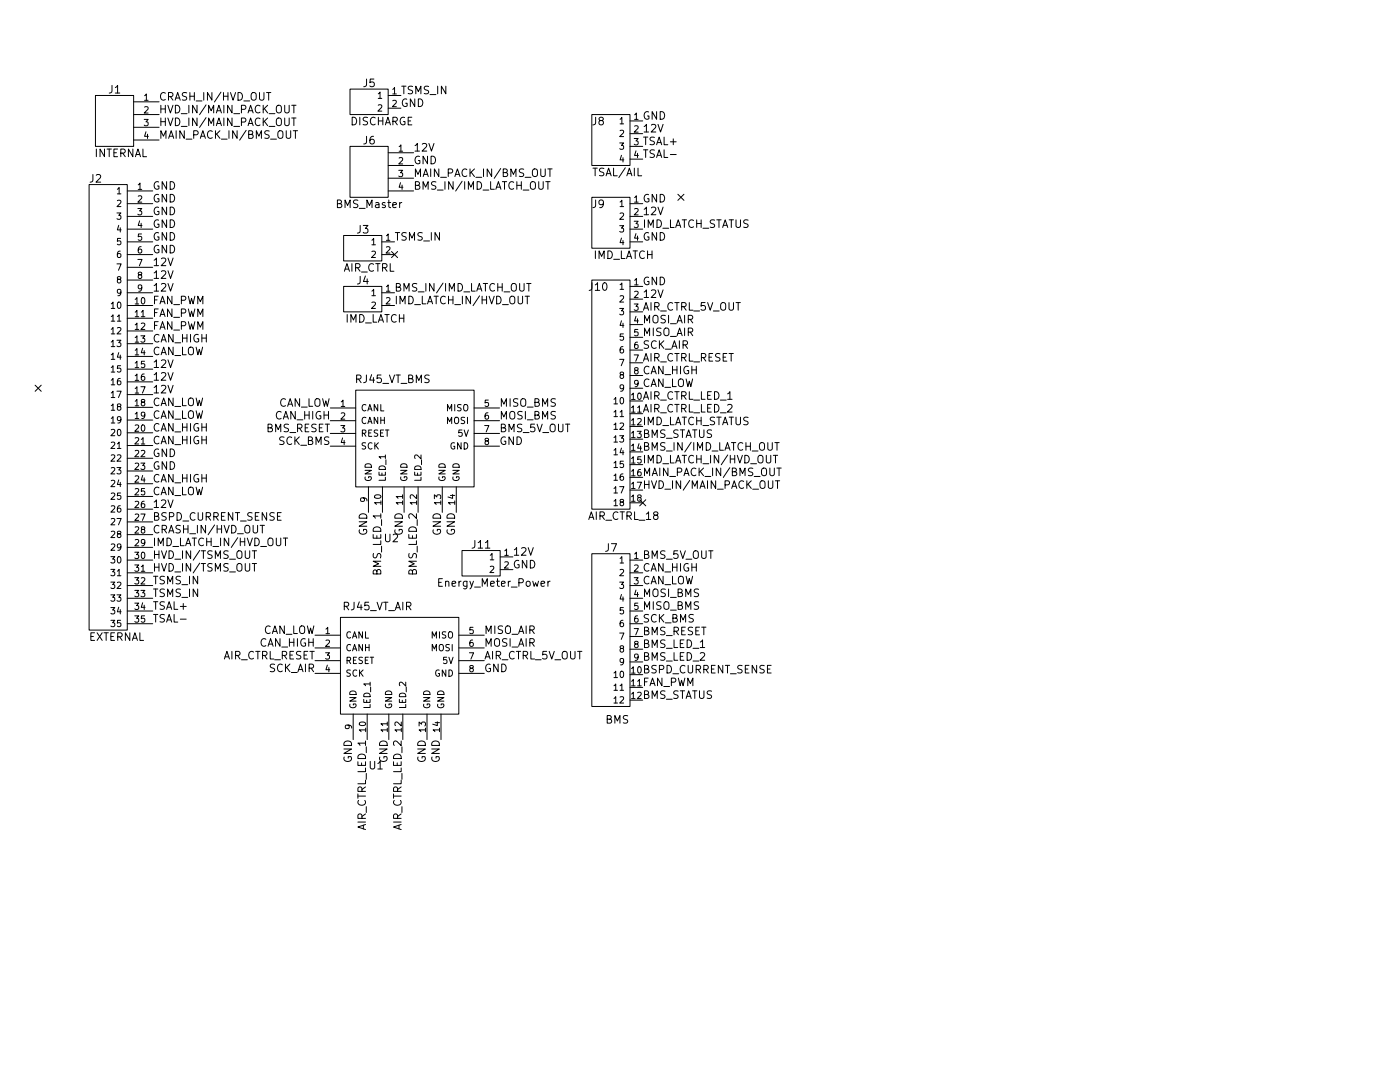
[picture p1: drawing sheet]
<svg xmlns="http://www.w3.org/2000/svg" width="279mm" height="216mm" viewBox="0 0 279 216" stroke-linecap="round" stroke-linejoin="round" font-family="sans-serif">
<g fill="none" stroke="#000" stroke-width=".2">
<path d="M19 19.1h7.7v10.1h-7.7zM22.4 17v1.1a.47 .47 0 0 1-.6 .5M23 17.5l.5-.5v1.6M23 18.6h.9M28.9 19.1l.3-.4v1.3M33 18.6a.72 .72 0 0 0-1 .5 .72 .72 0 0 0 .7 .9l.3-.2M33.6 19.3l.8-.1 .1-.2-.1-.4-.2-.1h-.6v1.5M34 19.3l.5 .7M35 20l.5-1.5 .5 1.5M35.1 19.6h.7M37.3 18.5a.62 .62 0 0 0-.9 .1v.5l.8 .3v.4a.62 .62 0 0 1-.8 .1M37.9 18.5v1.5"/>
<path d="M37.9 19.2h.9M38.8 18.5v1.5M40.7 18.5v1.5M42.3 18.5v1.5l-.9-1.5v1.5M44.1 18.4l-1.3 1.9M44.6 19.2h.9M44.6 18.5v1.5M45.5 18.5v1.5M46 18.5l.5 1.5 .5-1.5M47.5 18.5a.77 .77 0 0 1 .9 .7 .77 .77 0 0 1-.9 .8zM50.3 18.5a.5 .5 0 0 1 .6 0 .5 .5 0 0 1 .2 .5v.8a.53 .53 0 0 1-.6 .2 .53 .53 0 0 1-.4-.5v-.5zM51.8 18.5v1.2l.3 .3h.3l.3-.3v-1.2"/>
<path d="M53.2 18.5h.9M53.6 18.5v1.5M69.8 17.8h7.7v5.1h-7.7zM73.2 15.8v1.1a.47 .47 0 0 1-.6 .4M74.6 15.8h-.7l-.1 .7 .2-.1h.5l.2 .6-.3 .3-.6-.2M75.5 18.7l.3-.3v1.2M75.5 19.6h.7M77.5 19.1h2.5M78.4 17.8l.3-.3v1.2M78.4 18.7h.7M80.2 17.2h.8M80.6 17.2v1.5"/>
<path d="M81.2 19.8a.71 .71 0 0 0-.9 .7 .71 .71 0 0 0 .9 .7l.1-.6h-.4M82.3 17.3a.62 .62 0 0 0-.8 0v.5l.8 .3v.5a.62 .62 0 0 1-.8 0M82.8 19.7v1.6l-.9-1.6v1.6M83 18.7v-1.5l.5 1.1 .5-1.1v1.5M83.5 19.7a.77 .77 0 0 1 .9 .8 .77 .77 0 0 1-.9 .8zM85.5 17.3a.62 .62 0 0 0-.8 0v.5l.8 .3v.5a.62 .62 0 0 1-.8 0M85.8 18.9h1.2M87.4 17.2v1.5M89 17.2v1.5l-.9-1.5v1.5M17.8 36.8h7.6v88.9h-7.6zM18.5 34.8v1.1a.47 .47 0 0 1-.5 .4M19.2 35l.6-.2 .3 .5-.9 1h.9"/>
<path d="M19.2 29.7v1.6M20.9 29.7v1.6l-.9-1.6v1.6M21.4 29.7h.8M21.8 29.7v1.6M22.7 30.5h.5M23.4 37.8l.4-.4v1.3M23.4 38.7h.7M23.5 29.7h-.8v1.6h.8M24.1 30.6l.7-.1 .2-.2-.1-.4-.2-.2h-.6v1.6M24.5 30.6l.5 .7M25.4 38.1h5.1M26.5 29.7v1.6l-.9-1.6v1.6"/>
<path d="M26.7 20.3h5M26.7 22.9h5M26.7 25.4h5M26.7 27.9h5M27 31.3l.5-1.6 .5 1.6M27.2 30.8h.7M27.6 36.9l.3-.4v1.3M27.6 39.2l.5-.1 .2 .3-.8 .9h.8M27.6 37.8h.7M28.5 29.7v1.6h.8M28.8 23.8h.8l-.5 .5 .4 .1v.6l-.2 .1-.5-.1M28.9 21.4l.4-.1 .3 .3-.8 1h.8"/>
<path d="M28.9 20h.7M29.1 26.3l-.2 .9h.7M29.4 26.8v.8M31.6 36.3a.71 .71 0 0 0-.8 .7 .71 .71 0 0 0 .8 .7l.1-.6h-.3M31.6 38.9a.71 .71 0 0 0-.8 .6 .71 .71 0 0 0 .8 .7l.1-.6h-.3M32.1 27.6v-1.5l.5 1.1 .5-1.1v1.5M32.1 21v1.5M32.1 23.5v1.6M32.1 21.7h.9M32.1 24.3h.9M33 21v1.5M33 23.5v1.6"/>
<path d="M33.2 36.2v1.6l-.8-1.6v1.6M33.2 38.8v1.5l-.8-1.5v1.5M33.5 21l.5 1.5 .5-1.5M33.5 23.5l.5 1.6 .5-1.6M33.7 27.6l.5-1.5 .5 1.5M33.8 27.2h.7M34 36.2a.77 .77 0 0 1 .9 .8 .77 .77 0 0 1-.9 .8zM34 38.8a.77 .77 0 0 1 .9 .7 .77 .77 0 0 1-.9 .8zM35 21a.77 .77 0 0 1 .9 .8 .77 .77 0 0 1-.9 .7zM35 23.5a.77 .77 0 0 1 .9 .8 .77 .77 0 0 1-.9 .8zM35.2 26.1v1.5M36.2 22.7h1.1"/>
<path d="M36.2 25.2h1.1M36.8 26.1v1.5l-.9-1.5v1.5M37.1 27.8h1.2M37.7 21v1.5M37.7 23.5v1.6M38.7 26.9l.7-.1 .1-.2v-.4l-.3-.1h-.5v1.5M39.1 20.1h1.2M39.3 21v1.5l-.9-1.5v1.5M39.3 23.5v1.6l-.9-1.6v1.6M40 27.6l.5-1.5 .5 1.5M40.1 27.2h.7M41.1 20.9l-1.3 2"/>
<path d="M41.1 23.5l-1.3 1.9M41.6 22.5v-1.5l.5 1.1 .5-1.1v1.5M41.6 25.1v-1.6l.5 1.1 .5-1.1v1.6M42.4 26.2a.72 .72 0 0 0-1.1 .5 .72 .72 0 0 0 .8 .9l.3-.1M43 26.1v1.5M43.2 22.5l.5-1.5 .5 1.5M43.2 25.1l.5-1.6 .5 1.6M43.2 26.7l.7 .9M43.3 22.1h.7M43.3 24.6h.7M43.9 26.1l-.9 .8M44.2 27.8h1.1"/>
<path d="M44.7 21v1.5M44.7 23.5v1.6M45.7 26.1v1.5M46.3 21v1.5l-.9-1.5v1.5M46.3 23.5v1.6l-.9-1.6v1.6M46.7 22.7h1.1M46.7 25.2h1.1M47.3 26.1v1.5l-.9-1.5v1.5M48.2 21.8l.7-.1 .2-.2-.1-.3-.2-.2h-.6v1.5M48.2 24.4l.7-.1 .2-.2-.1-.4-.2-.2h-.6v1.6M48.7 20.1h1.1M49.1 26l-1.3 2"/>
<path d="M49.5 22.5l.5-1.5 .5 1.5M49.5 25.1l.5-1.6 .5 1.6M49.6 26.8l.7-.1 .1-.2v-.3l-.3-.1h-.5v1.5h.6l.3-.3v-.2l-.4-.3M49.6 22.1h.8M49.6 24.6h.8M51.2 27.6v-1.5l.5 1.1 .5-1.1v1.5M51.9 21.2a.72 .72 0 0 0-1 .5 .72 .72 0 0 0 .7 .8l.3-.1M51.9 23.7a.72 .72 0 0 0-1 .5 .72 .72 0 0 0 .7 .9l.3-.2M52.5 21v1.5M52.5 23.5v1.6M52.8 21.7l.6 .8M52.8 24.2l.6 .9"/>
<path d="M53.4 21l-.9 .9M53.4 23.5l-.9 .9M53.7 22.7h1.2M53.7 25.2h1.2M53.7 26.2a.62 .62 0 0 0-.8 0v.5l.7 .3v.5a.62 .62 0 0 1-.8 0M54 27.8h1.2M55.2 23.8a.5 .5 0 0 1 .6-.3 .5 .5 0 0 1 .4 .6l-.1 .8a.53 .53 0 0 1-.6 .2 .53 .53 0 0 1-.4-.5zM55.4 21.1a.5 .5 0 0 1 .5-.1 .5 .5 0 0 1 .3 .5l-.1 .8a.53 .53 0 0 1-.6 .2 .53 .53 0 0 1-.4-.5v-.5zM55.5 26.3a.5 .5 0 0 1 .6-.2 .5 .5 0 0 1 .4 .5l-.1 .8a.53 .53 0 0 1-.6 .2 .53 .53 0 0 1-.4-.5zM56.8 21v1.3l.3 .2h.3l.3-.2v-1.3M56.8 23.5v1.3l.3 .3h.3l.3-.3v-1.3M57.1 26.1v1.2l.3 .3h.3l.3-.3v-1.2"/>
<path d="M58.2 21h.9M58.2 23.5h.9M58.5 26.1h.9M58.6 21v1.5M58.6 23.5v1.6M59 26.1v1.5M69.8 29.2h7.7v10.2h-7.7zM70.3 23.4a.77 .77 0 0 1 .9 .8 .77 .77 0 0 1-.9 .7zM71.4 40a.62 .62 0 0 0-.8 .1v.4l.7 .3v.5a.62 .62 0 0 1-.8 .1M71.8 23.4v1.5M73.2 27.2v1.1a.47 .47 0 0 1-.6 .4M73.4 23.5a.62 .62 0 0 0-.9 0v.5l.8 .3v.5a.62 .62 0 0 1-.8 0"/>
<path d="M74.5 27.2l-.4 .1a.99 .99 0 0 0 0 1.4l.5-.1 .1-.5-.3-.3h-.3l-.3 .3M74.9 23.5a.72 .72 0 0 0-1 .5 .72 .72 0 0 0 .7 .9l.3-.1M75.5 21l.5-.1 .2 .4-.8 .9h.8M75.5 23.4v1.5M75.5 24.1h.9M76.4 23.4v1.5M76.9 24.9l.5-1.5 .5 1.5M77 24.5h.8M77.5 30.5h5M77.5 21.6h2.5M77.5 38.1h5M77.5 33h5"/>
<path d="M77.5 35.6h5M77.6 39.9v1.3l.4 .2M78.4 20.1l.5-.1 .2 .4-.8 .9h.8M78.4 24.2l.7-.1 .2-.2-.1-.4-.2-.1h-.6v1.5M78.8 24.2l.5 .7M79.6 34h.8l-.5 .5 .4 .1v.5l-.2 .2-.5-.2M79.7 29.3l.3-.4v1.3M79.7 31.5l.4-.1 .3 .4-.8 .9h.8M79.7 30.2h.7M79.9 36.4l-.2 1h.7M80.2 36.9v.9M80.7 23.5a.71 .71 0 0 0-.8 .7 .71 .71 0 0 0 .8 .6l.1-.5h-.3"/>
<path d="M81.5 24.1h.5M82.2 23.4h-.7v1.5h.7M82.8 29.1l.5-.5v1.5M82.8 30.1h.9M82.9 35.2v-1.5l.5 1.1 .5-1.1v1.5M82.9 37l.7-.1 .1-.2-.1-.3-.2-.2h-.5v1.6h.6l.2-.2 .1-.3-.4-.3M83.7 31.2a.71 .71 0 0 0-.9 .7 .71 .71 0 0 0 .9 .7l.1-.6h-.3M84.3 28.8l.6-.2 .3 .5-1 1h1M84.4 37.8v-1.6l.5 1.1 .5-1.1v1.6M84.5 35.2l.5-1.5 .5 1.5M84.6 34.8h.7M85.3 31.2v1.5l-.9-1.5v1.5"/>
<path d="M85.6 28.6l.5 1.5 .5-1.5M86 33.7v1.5M86 31.2a.77 .77 0 0 1 .9 .7 .77 .77 0 0 1-.9 .8zM87 36.3a.62 .62 0 0 0-.8 .1v.4l.7 .4v.4a.62 .62 0 0 1-.8 .1M87.3 37.9h1.1M87.6 33.7v1.5l-.9-1.5v1.5M87.9 35.4h1.2M88.8 36.2v1.6M89.5 34.5l.7-.1 .1-.2v-.3l-.3-.2h-.5v1.5M90.4 36.2v1.6l-.9-1.6v1.6M90.8 35.2l.5-1.5 .5 1.5M90.9 34.8h.7"/>
<path d="M92.2 36.2l-1.3 1.9M92.7 36.2v1.6M93.2 33.9a.72 .72 0 0 0-1.1 .5 .72 .72 0 0 0 .8 .8l.3-.1M93.5 37.8v-1.6l.5 1.1 .5-1.1v1.6M93.8 33.7v1.5M94 34.4l.7 .8M94.7 33.7l-.9 .9M95 35.4h1.1M95.2 36.2a.77 .77 0 0 1 .9 .8 .77 .77 0 0 1-.9 .8zM96.4 37.9h1.2M96.5 33.7v1.5M97.9 36.2v1.6h.8"/>
<path d="M98.1 33.7v1.5l-.9-1.5v1.5M99 37.8l.5-1.6 .5 1.6M99.1 37.3h.7M99.9 33.6l-1.3 2M100.3 36.2h.8M100.4 34.4h.7l.1-.3v-.2l-.3-.2h-.5v1.5h.6l.2-.1 .1-.4-.4-.3M100.7 36.2v1.6M102 35.2v-1.5l.5 1.1 .5-1.1v1.5M102.5 36.4a.72 .72 0 0 0-1 .5 .72 .72 0 0 0 .7 .9l.3-.2M103.1 36.2v1.6M103.1 37h.9M104 36.2v1.6"/>
<path d="M104.4 37.9h1.2M104.5 33.8a.62 .62 0 0 0-.8 .1v.4l.7 .3v.5a.62 .62 0 0 1-.8 .1M104.8 35.4h1.2M105.9 36.5a.5 .5 0 0 1 .6-.3 .5 .5 0 0 1 .4 .6l-.1 .8a.53 .53 0 0 1-.6 .2 .53 .53 0 0 1-.4-.5zM106.3 33.9a.5 .5 0 0 1 .6-.2 .5 .5 0 0 1 .4 .5l-.1 .8a.53 .53 0 0 1-.6 .2 .53 .53 0 0 1-.4-.5zM107.5 36.2v1.3l.3 .3h.3l.3-.3v-1.3M107.9 33.7v1.3l.3 .2h.3l.3-.2v-1.3M108.9 36.2h.9M109.3 33.7h.9M109.3 36.2v1.6M109.8 33.7v1.5M118.1 22.9h7.6v10.1h-7.6z"/>
<path d="M118.1 39.4h7.6v10.1h-7.6zM118.3 33.6h.9M118.8 33.6v1.5M118.9 23.4v1.1a.47 .47 0 0 1-.6 .4M118.9 39.9v1.1a.47 .47 0 0 1-.6 .4M119.8 24.1l-.3-.4 .1-.2 .2-.1 .5 .1 .1 .2-.1 .2-.6 .2-.2 .2v.3l.3 .3h.3l.3-.3v-.3l-.3-.2M120.5 33.6a.62 .62 0 0 0-.8 .1v.4l.7 .4v.4a.62 .62 0 0 1-.8 .1M121 35.1l.5-1.5 .5 1.5M121.1 34.6h.7M122.5 33.6v1.5h.7M123.7 28.5h.8l-.5 .5 .4 .1v.6l-.2 .1-.5-.1M123.7 23.8l.4-.4v1.3"/>
<path d="M123.7 26.1l.5-.1 .3 .3-.8 1h.8M123.7 24.7h.8M124 31l-.3 .9h.8M124.3 31.5v.8M124.8 33.5l-1.3 1.9M125.1 35.1l.5-1.5 .5 1.5M125.2 34.6h.8M125.7 24.1h2.6M125.7 26.7h2.6M125.7 29.2h2.6M125.7 31.8h2.6M126.6 27.6h.8l-.5 .5 .4 .1v.6l-.2 .1-.5-.1"/>
<path d="M126.6 33.6v1.5M126.6 22.9l.4-.3v1.2M126.6 25.2l.5-.1 .3 .4-.8 .9h.8M126.6 39.4l.4-.3v1.2M126.6 23.8h.8M126.9 30.1l-.3 .9h.8M127.2 30.6v.8M127.3 33.6v1.5h.8M128.4 27.4h.9M128.4 29.9h.9M128.5 25.2l.5-.4v1.5M128.5 26.3h.9"/>
<path d="M128.9 27.4v1.5M128.9 29.9v1.5M129.4 22.4a.71 .71 0 0 0-.9 .6 .71 .71 0 0 0 .9 .7l.1-.6h-.3M129.4 38.9a.71 .71 0 0 0-.9 .6 .71 .71 0 0 0 .9 .7l.1-.6h-.3M130 25l.6-.2 .3 .4-1 1.1h1M130.6 27.4a.62 .62 0 0 0-.8 .1v.4l.7 .4v.4a.62 .62 0 0 1-.8 .1M130.6 30a.62 .62 0 0 0-.8 0v.5l.7 .3v.5a.62 .62 0 0 1-.8 0M131 22.3v1.5l-.9-1.5v1.5M131 28.9l.5-1.5 .6 1.5M131 31.4l.5-1.5 .6 1.5M131 38.8v1.5l-.9-1.5v1.5M131.2 28.4h.7"/>
<path d="M131.2 31h.7M131.3 24.8l.5 1.5 .5-1.5M131.7 22.3a.77 .77 0 0 1 .9 .7 .77 .77 0 0 1-.9 .8zM131.7 38.8a.77 .77 0 0 1 .9 .7 .77 .77 0 0 1-.9 .8zM132.5 27.4v1.5h.8M132.5 29.9v1.5h.8M133.8 30.8h1.2M133.8 28.3h1.2M134.4 27.7v1.2M135.3 38.8l1.2 1.2M136.5 38.8l-1.2 1.2M23.3 42.5h.8l-.4 .5 .4 .1v.5l-.2 .2-.6-.2"/>
<path d="M23.3 52.7h.9l-.6 1.2M23.4 40.1l.5-.1 .2 .3-.8 .9h.8M23.6 55.7l-.2-.2 .1-.2 .1-.1 .5 .1v.3l-.6 .2-.1 .2 .1 .3 .1 .2h.3l.2-.3v-.3l-.2-.2M23.7 45l-.3 .9h.8M24 50.1l-.4 .1-.1 .2-.1 .7 .2 .3 .5-.1v-.5l-.1-.2h-.4l-.2 .2M24 45.4v.9M24.1 47.6h-.6l-.1 .6 .2-.1 .5 .1v.5l-.2 .1-.5-.1M24.1 58.3l-.2 .2h-.3l-.2-.2 .1-.5 .4-.1 .2 .3a.84 .84 0 0 1-.3 1h-.3M25.4 48.3h5.1M25.4 50.8h5.1M25.4 58.4h5.1M25.4 40.6h5.1"/>
<path d="M25.4 43.2h5.1M25.4 45.7h5.1M25.4 53.3h5.1M25.4 55.9h5.1M27 59.7l.3-.3v1.3M27.5 41.6h.8l-.4 .5 .3 .1v.5l-.1 .2-.6-.2M27.5 51.8h.8l-.5 1.2M27.8 54.8l-.2-.2 .1-.2h.5v.3l-.5 .2-.1 .2v.3l.2 .2h.3l.2-.3-.1-.3-.1-.2M27.9 44.1l-.3 .9h.7M28.2 49.2l-.4 .1-.2 .2v.7l.2 .3 .4-.1 .1-.5-.1-.1-.4-.1-.2 .2M28.2 44.6v.8M28.2 46.7h-.6v.6l.2-.1 .4 .1v.5l-.1 .2-.5-.2"/>
<path d="M28.3 57.4l-.2 .2h-.3l-.2-.2 .1-.5 .4-.1 .2 .3a.84 .84 0 0 1-.4 1h-.2M28.3 59.5l.2-.1a.67 .67 0 0 1 .4 .6 .67 .67 0 0 1-.4 .7l-.3-.5zM30.8 51.9l.4-.4v1.5M30.8 54.5l.4-.5v1.5M30.8 57l.4-.4v1.5M30.8 53h.8M30.8 55.5h.8M30.8 58.1h.8M30.8 59.8h.5M31.6 59.1h-.8v1.5M31.6 41.4a.71 .71 0 0 0-.8 .7 .71 .71 0 0 0 .8 .7l.1-.6h-.3M31.6 43.9a.71 .71 0 0 0-.8 .7 .71 .71 0 0 0 .8 .7l.1-.6h-.3"/>
<path d="M31.6 46.5a.71 .71 0 0 0-.8 .7 .71 .71 0 0 0 .8 .7l.1-.6h-.3M31.6 49a.71 .71 0 0 0-.8 .7 .71 .71 0 0 0 .8 .7l.1-.6h-.3M32.2 51.6l.6-.1 .3 .4-.9 1.1h.9M32.2 54.2l.6-.2 .3 .5-.9 1h.9M32.2 56.7l.6-.1 .3 .4-.9 1.1h.9M33.2 41.3v1.5l-.8-1.5v1.5M33.2 43.9v1.5l-.8-1.5v1.5M33.2 46.4v1.5l-.8-1.5v1.5M33.2 48.9v1.6l-.8-1.6v1.6M33.5 51.5l.5 1.5 .5-1.5M33.5 54l.5 1.5 .5-1.5M33.5 56.6l.5 1.5 .5-1.5"/>
<path d="M34 41.3a.77 .77 0 0 1 .9 .8 .77 .77 0 0 1-.9 .7zM34 43.9a.77 .77 0 0 1 .9 .7 .77 .77 0 0 1-.9 .8zM34 46.4a.77 .77 0 0 1 .9 .8 .77 .77 0 0 1-.9 .7zM34 48.9a.77 .77 0 0 1 .9 .8 .77 .77 0 0 1-.9 .8zM34.3 59.1v1.5l-.9-1.5v1.5M36.2 59.9l.7-.1 .2-.2-.1-.3-.2-.2h-.6v1.5M37.6 59.1l.3 1.5 .3-1.1 .3 1.1 .4-1.5M67.3 40.6h.7l.1-.3v-.2l-.3-.2h-.5v1.5h.6l.2-.1 .1-.4-.4-.3M68.6 47h7.6v5.1h-7.6zM68.6 57.2h7.6v5h-7.6zM68.7 54.1l.5-1.5 .5 1.5M68.9 41.4v-1.5l.5 1.1 .5-1.1v1.5"/>
<path d="M68.9 53.7h.7M70.2 52.6v1.5M71 53.4l.7-.1 .2-.2-.1-.3-.2-.2h-.6v1.5M71.3 53.4l.6 .7M71.7 41.6h1.2M71.9 45v1.1a.47 .47 0 0 1-.6 .4M71.9 55.1v1.1a.47 .47 0 0 1-.6 .5M72.1 54.3h1.2M72.5 45h.9l-.5 .6h.4l.1 .2v.6l-.3 .1h-.4l-.2-.1M72.9 55.1l-.4 1.1h1M73.2 41.4v-1.5l.5 1.1 .5-1.1v1.5M73.3 55.7v1"/>
<path d="M74.2 47.9l.4-.3v1.2M74.2 50.2l.5-.1 .2 .4-.8 .9h.8M74.2 58.1l.4-.4v1.3M74.2 48.8h.7M74.2 59h.7M74.5 52.8a.72 .72 0 0 0-1 .4 .72 .72 0 0 0 .7 .9l.3-.1M75 40.5h.6v.9M75 52.6h.8M75.4 52.6v1.5M75.6 40.8h-.5a.3 .3 0 0 0-.2 .3 .3 .3 0 0 0 .2 .3h.5M76.2 48.3h2.5M76.2 50.8h2.5"/>
<path d="M76.2 58.4h2.5M76.4 53.4l.7-.1 .1-.2v-.3l-.3-.2h-.5v1.5M76.7 53.4l.5 .7M76.9 40.5l-.4-.1-.2 .2 .1 .2 .5 .2v.4h-.6M77.1 47l.4-.3v1.3M77.1 49.3l.5-.1 .2 .4-.8 .9h.8M77.1 57.2l.4-.4v1.3M77.1 59.5l.5-.1 .2 .3-.8 1h.8M77.1 48h.7M77.1 58.1h.7M77.4 40.4h.6M77.9 52.6v1.5h.7"/>
<path d="M78.1 50.2l1.2 1.2M78.4 40.9l.7-.1-.1-.3-.4-.1-.2 .2 .1 .8h.5M78.9 46.4h.9M79.1 57.3l.7-.1 .1-.2-.1-.3-.2-.1h-.5v1.5h.6l.2-.2 .1-.3-.4-.3M79.1 59.1v1.5M79.3 46.4v1.5M79.3 50.2l-1.2 1.2M79.8 40.4v1M80.2 40.4l-.4 .3M80.6 58.1v-1.5l.5 1.1 .5-1.1v1.5M81.1 46.5a.62 .62 0 0 0-.8 .1v.4l.7 .3v.5a.62 .62 0 0 1-.8 .1M81.6 59.1a.77 .77 0 0 1 .9 .8 .77 .77 0 0 1-.9 .7z"/>
<path d="M81.7 47.9v-1.5l.5 1.1 .5-1.1v1.5M83.2 56.6a.62 .62 0 0 0-.8 .1v.5l.7 .3v.4a.62 .62 0 0 1-.8 .1M83.5 58.2h1.1M84.3 46.5a.62 .62 0 0 0-.8 .1v.4l.7 .3v.5a.62 .62 0 0 1-.8 .1M84.3 59.1v1.5h.7M84.6 48.1h1.1M85 56.6v1.5M86.1 46.4v1.5M86.6 56.6v1.5l-.9-1.5v1.5M86.6 59.1h.9M87 59.1v1.5M87.7 46.4v1.5l-.9-1.5v1.5"/>
<path d="M88.4 56.5l-1.3 1.9M88.9 59.3a.72 .72 0 0 0-1.1 .5 .72 .72 0 0 0 .8 .8l.3-.1M88.9 56.6v1.5M89.5 59.1v1.5M89.5 59.8h.9M89.7 58.1v-1.5l.5 1.1 .5-1.1v1.5M90.4 59.1v1.5M91.4 56.6a.77 .77 0 0 1 .9 .7 .77 .77 0 0 1-.9 .8zM92.3 59.1v1.5M92.6 58.2h1.2M93.9 59.1v1.5l-.9-1.5v1.5M94.1 56.6v1.5h.7"/>
<path d="M95.1 58.1l.6-1.5 .5 1.5M95.3 57.7h.7M95.7 59l-1.3 2M96.2 59.8h.9M96.2 59.1v1.5M96.4 56.6h.9M96.9 56.6v1.5M97.1 59.1v1.5M97.6 59.1l.5 1.5 .5-1.5M98.7 56.7a.72 .72 0 0 0-1 .5 .72 .72 0 0 0 .7 .9l.3-.2M99.1 59.1a.77 .77 0 0 1 .9 .8 .77 .77 0 0 1-.9 .7zM99.3 56.6v1.5"/>
<path d="M99.3 57.3h.9M100.2 56.6v1.5M100.6 58.2h1.2M101.8 59.3a.5 .5 0 0 1 .6-.2 .5 .5 0 0 1 .3 .5v.8a.53 .53 0 0 1-.6 .2 .53 .53 0 0 1-.4-.5zM102.3 56.6a.5 .5 0 0 1 .5 0 .5 .5 0 0 1 .2 .5v.8a.53 .53 0 0 1-.6 .2 .53 .53 0 0 1-.4-.5v-.5zM103.4 59.1v1.3l.3 .2h.3l.3-.2v-1.3M103.7 56.6v1.2l.3 .3h.3l.3-.3v-1.2M104.8 59.1h.9M105.1 56.6h.9M105.2 59.1v1.5M105.5 56.6v1.5M118.1 55.9h7.6v45.7h-7.6z"/>
<path d="M118.1 56.4v1.1a.47 .47 0 0 1-.5 .4M118.8 56.8l.5-.4v1.5M118.8 57.9h.9M118.8 50.1v1.5M119.6 51.6v-1.5l.5 1.1 .5-1.1v1.5M120.4 56.6l.2-.2a.81 .81 0 0 1 .6 .8 .81 .81 0 0 1-.6 .7l-.2-.1-.2-.4zM120.4 40.6l-.3 .2h-.3l-.3-.2 .1-.5 .5-.2a.96 .96 0 0 1-.1 1.5h-.3M121.3 50.1a.77 .77 0 0 1 .9 .7 .77 .77 0 0 1-.9 .8zM122.5 51.7h1.1M123.7 45h.8l-.5 .5 .4 .1v.6l-.2 .1-.5-.1M123.7 40.3l.4-.3v1.2M123.7 42.6l.5-.1 .3 .3-.8 1h.8"/>
<path d="M123.7 56.8l.4-.3v1.2M123.7 59.1l.5-.1 .3 .4-.8 .9h.8M123.7 41.2h.8M123.7 57.7h.8M124 50.1v1.5h.7M124 47.5l-.3 .9h.8M124.3 48v.8M125 51.6l.6-1.5 .5 1.5M125.2 51.2h.7M125.7 48.3h2.6M125.7 40.6h2.6M125.7 43.2h2.6"/>
<path d="M125.7 45.7h2.6M125.7 57.2h2.6M125.7 59.7h2.6M126.3 50.1h.9M126.6 44.1h.8l-.5 .5 .4 .1v.6l-.2 .1-.5-.1M126.6 41.7l.5-.1 .3 .4-.8 .9h.8M126.6 55.9l.4-.3v1.2M126.6 58.2l.5-.1 .3 .4-.8 .9h.8M126.6 40.3h.8M126.6 56.8h.8M126.8 50.1v1.5M126.9 46.6l-.3 .9h.8"/>
<path d="M127.2 47.1v.9M128.5 41.8l.5-.5v1.5M128.5 58.3l.5-.5v1.6M128.5 42.8h.9M128.5 59.4h.9M128.6 50.2a.72 .72 0 0 0-1 .5 .72 .72 0 0 0 .7 .9l.3-.2M128.6 43.9v1.5M129.2 50.8h.9M129.2 50.1v1.5M129.4 45.4v-1.5l.5 1.1 .5-1.1v1.5M129.4 55.4a.71 .71 0 0 0-.9 .7 .71 .71 0 0 0 .9 .6l.1-.5h-.3M129.4 46.5a.71 .71 0 0 0-.9 .7 .71 .71 0 0 0 .9 .7l.1-.6h-.3"/>
<path d="M130 41.5l.6-.2 .3 .5-1 1h1M130 58l.6-.2 .3 .5-1 1.1h1M130.1 50.1v1.5M131 55.3v1.5l-.9-1.5v1.5M131 46.4v1.5l-.9-1.5v1.5M131.1 43.9a.77 .77 0 0 1 .9 .7 .77 .77 0 0 1-.9 .8zM131.3 41.3l.5 1.5 .5-1.5M131.3 57.8l.5 1.6 .5-1.6M131.7 55.3a.77 .77 0 0 1 .9 .8 .77 .77 0 0 1-.9 .7zM131.7 46.4a.77 .77 0 0 1 .9 .8 .77 .77 0 0 1-.9 .7zM132.3 45.5h1.2M133.8 43.9v1.5h.7"/>
<path d="M134.8 45.4l.6-1.5 .5 1.5M135 45h.7M136.1 43.9h.9M136.6 43.9v1.5M138.4 44a.72 .72 0 0 0-1 .5 .72 .72 0 0 0 .7 .9l.3-.2M139 43.9v1.5M139 44.6h.9M139.9 43.9v1.5M140.3 45.5h1.2M142.6 43.9a.62 .62 0 0 0-.8 .1v.5l.7 .3v.4a.62 .62 0 0 1-.8 .1M143.1 43.9h.8M143.5 43.9v1.5"/>
<path d="M144.2 45.4l.5-1.5 .5 1.5M144.3 45h.8M145.5 43.9h.9M145.9 43.9v1.5M146.9 43.9v1.2l.3 .3h.3l.3-.3v-1.2M149.3 43.9a.62 .62 0 0 0-.8 .1v.5l.7 .3v.4a.62 .62 0 0 1-.8 .1M7 76.9l1.2 1.2M8.2 76.9l-1.2 1.2M22.2 60.6l.4-.3v1.2M22.2 63.2l.4-.4v1.3M22.2 65.7l.4-.3v1.2M22.2 68.2l.4-.3v1.3"/>
<path d="M22.2 70.8l.4-.4v1.3M22.2 73.3l.4-.3v1.2M22.2 75.9l.4-.4v1.3M22.2 78.4l.4-.3v1.2M22.2 61.5h.7M22.2 64.1h.7M22.2 66.6h.7M22.2 69.2h.7M22.2 71.7h.7M22.2 74.2h.7M22.2 76.8h.7M22.2 79.3h.7"/>
<path d="M23.3 67.9h.8l-.4 .5 .4 .1v.5l-.2 .2-.6-.2M23.3 78.1h.9l-.6 1.2M23.4 63.2l.4-.4v1.3M23.4 65.5l.5-.1 .2 .3-.8 .9h.8M23.4 64.1h.7M23.5 60.4l.2-.1a.67 .67 0 0 1 .4 .6 .67 .67 0 0 1-.4 .6l-.3-.4zM23.7 70.4l-.3 .9h.8M24 75.5l-.4 .1-.1 .2-.1 .7 .2 .3 .5-.1v-.5l-.1-.2h-.4l-.2 .2M24 70.8v.9M24.1 73h-.6l-.1 .6 .2-.1 .5 .1v.5l-.2 .1-.5-.1M25.4 61h5.1M25.4 63.5h5.1"/>
<path d="M25.4 66h5.1M25.4 68.6h5.1M25.4 71.1h5.1M25.4 73.7h5.1M25.4 76.2h5.1M25.4 78.7h5.1M27 62.3l.3-.4v1.3M27 64.8l.3-.3v1.2M27 67.4l.3-.4v1.3M27 69.9l.3-.4v1.3M27 72.4l.3-.3v1.3M27 75l.3-.4v1.3"/>
<path d="M27 77.5l.3-.3v1.2M27 60.7h.7M27 63.2h.7M27 65.7h.7M27 68.3h.7M27 70.8h.7M27 73.4h.7M27 75.9h.7M27 78.4h.7M28.1 67h.8l-.4 .5 .4 .1v.5l-.2 .2-.6-.2M28.1 77.2h.9l-.6 1.2M28.2 62.3l.3-.4v1.3"/>
<path d="M28.2 64.6l.5-.1 .2 .3-.8 .9h.8M28.2 63.2h.7M28.5 69.5l-.3 .9h.8M28.8 74.6l-.4 .1-.2 .2v.7l.2 .3 .5-.1v-.5l-.1-.1-.4-.1-.2 .2M28.8 70v.8M28.9 72.1h-.7v.6l.2-.1 .5 .1v.5l-.2 .2-.5-.2M30.8 72.2l.4-.4v1.5M30.8 74.8l.4-.5v1.6M30.8 77.3l.4-.4v1.5M30.8 73.3h.8M30.8 75.9h.8M30.8 78.4h.8"/>
<path d="M30.8 62.4h.5M30.8 64.9h.5M31.6 61.6h-.8v1.6M31.6 64.2h-.8v1.5M31.7 66.9a.72 .72 0 0 0-1 .5 .72 .72 0 0 0 .7 .8l.3-.1M31.7 69.4a.72 .72 0 0 0-1 .5 .72 .72 0 0 0 .7 .9l.3-.2M31.7 79.6a.72 .72 0 0 0-1 .5 .72 .72 0 0 0 .7 .8l.3-.1M31.9 60.6l.5-1.5 .5 1.5M31.9 63.2l.5-1.6 .5 1.6M31.9 65.7l.5-1.5 .5 1.5M32.1 60.2h.7M32.1 62.7h.7"/>
<path d="M32.1 65.3h.7M32.2 68.2l.5-1.5 .5 1.5M32.2 70.8l.5-1.5 .5 1.5M32.2 72l.6-.2 .3 .4-.9 1.1h.9M32.2 74.5l.6-.2 .3 .5-.9 1.1h.9M32.2 77l.6-.1 .3 .4-.9 1.1h.9M32.3 67.8h.7M32.3 70.4h.7M33.5 71.8l.5 1.5 .5-1.5M33.5 74.3l.5 1.6 .5-1.6M33.5 76.9l.5 1.5 .5-1.5M34.3 61.6v1.6l-.9-1.6v1.6"/>
<path d="M34.3 64.2v1.5l-.9-1.5v1.5M34.5 66.7v1.5l-.8-1.5v1.5M34.5 69.3v1.5l-.8-1.5v1.5M34.5 79.4v1.5l-.8-1.5v1.5M34.7 60.8h1.1M34.7 63.3h1.1M34.7 65.9h1.1M34.9 68.4h1.2M34.9 70.9h1.2M36.2 62.5l.7-.1 .2-.2-.1-.4-.2-.2h-.6v1.6M36.2 65l.7-.1 .2-.2-.1-.4-.2-.1h-.6v1.5M36.4 69.3v1.5h.8"/>
<path d="M36.4 79.4v1.5h.8M36.4 66.7v1.5M36.4 67.5h.9M37.3 66.7v1.5M37.6 61.6l.3 1.6 .3-1.1 .3 1.1 .4-1.6M37.6 64.2l.3 1.5 .3-1.1 .3 1.1 .4-1.5M37.7 69.5a.5 .5 0 0 1 .5-.2 .5 .5 0 0 1 .4 .5v.8a.53 .53 0 0 1-.6 .2 .53 .53 0 0 1-.4-.5zM37.8 79.5a.5 .5 0 0 1 .6 0 .5 .5 0 0 1 .2 .4v.8a.53 .53 0 0 1-.6 .2 .53 .53 0 0 1-.4-.5v-.5zM38 66.7v1.5M39.1 69.3l.4 1.5 .3-1.1 .3 1.1 .3-1.5M39.1 79.4l.4 1.5 .3-1 .3 1 .3-1.5M39.5 60.6v-1.5l.5 1.1 .5-1.1v1.5"/>
<path d="M39.5 63.2v-1.6l.5 1.1 .5-1.1v1.6M39.5 65.7v-1.5l.5 1.1 .5-1.1v1.5M39.6 66.8a.71 .71 0 0 0-.9 .7 .71 .71 0 0 0 .9 .7v-.6h-.3M40.3 67.5h.9M40.3 66.7v1.5M41.2 66.7v1.5M57 79.7a.72 .72 0 0 0-1.1 .5 .72 .72 0 0 0 .8 .9l.3-.2M59.8 79.6v1.5l-.9-1.5v1.5M61.7 79.6v1.5h.7M62.9 79.8a.5 .5 0 0 1 .6-.2 .5 .5 0 0 1 .4 .5l-.1 .8a.53 .53 0 0 1-.6 .2 .53 .53 0 0 1-.4-.5zM64.4 79.6l.3 1.5 .3-1.1 .3 1.1 .4-1.5M69.3 62.8v1.5"/>
<path d="M70 64.3v-1.5l.5 1.1 .5-1.1v1.5M71 77.9h23.6v19.3h-23.6zM71.2 75.6h.7l.2-.3-.1-.3-.2-.2h-.6v1.6M71.6 75.6l.5 .8M71.8 62.8a.77 .77 0 0 1 .9 .7 .77 .77 0 0 1-.9 .8zM72.9 64.4h1.2M73.1 74.8v1.1a.47 .47 0 0 1-.5 .5M74.2 74.8l-.4 1h1M74.2 60.4l.5-.1 .2 .3-.8 .9h.8M74.5 62.8v1.5h.7M74.5 75.3v1.1M75.5 64.3l.5-1.5 .5 1.5"/>
<path d="M75.6 63.9h.8M76 74.8h-.7l-.1 .8 .3-.2 .5 .1 .1 .6-.3 .3-.6-.2M76.2 61h2.5M76.4 76.5h1.2M76.8 62.8h.9M77.2 62.8v1.5M77.7 74.8l.5 1.6 .5-1.6M79 74.8h.9M79.1 62.9a.72 .72 0 0 0-1.1 .5 .72 .72 0 0 0 .8 .9l.3-.2M79.5 74.8v1.6M79.7 62.8v1.5M79.7 63.5h.9"/>
<path d="M79.8 60.6v-1.5l.5 1.1 .5-1.1v1.5M80 76.5h1.2M80.6 62.8v1.5M81.6 75.6l.6-.1 .2-.2-.1-.3-.2-.2h-.5v1.6h.5l.3-.2v-.4l-.3-.2M82.8 60.8h1.1M83.1 76.4v-1.6l.5 1.1 .5-1.1v1.6M85.3 60.6l.5-1.5 .5 1.5M85.4 60.2h.8M85.6 74.9a.62 .62 0 0 0-.8 .1v.4l.8 .4v.4a.62 .62 0 0 1-.8 .1M90.8 60.8h1.1M97.5 79.8h-.6l-.1 .6 .2-.1 .5 .1v.6l-.2 .1-.5-.1M100.3 60.8h1.1"/>
<path d="M101.8 79.6v1.5M103.4 79.6a.62 .62 0 0 0-.9 .1v.4l.8 .4v.4a.62 .62 0 0 1-.8 .1M104 79.8a.5 .5 0 0 1 .6-.2 .5 .5 0 0 1 .3 .5v.8a.53 .53 0 0 1-.6 .2 .53 .53 0 0 1-.4-.5zM110.8 79.6a.62 .62 0 0 0-.8 .1v.4l.8 .4v.4a.62 .62 0 0 1-.8 .1M122.5 79.7l.4-.4v1.3M123.7 61.5h.8l-.5 .5 .4 .1v.6l-.2 .1-.5-.1M123.7 71.7h.8l-.5 1.3M123.9 79.4l.1-.1a.67 .67 0 0 1 .5 .7 .67 .67 0 0 1-.5 .6l-.3-.5zM124 74.8l-.3-.3 .2-.2h.5v.4l-.5 .1-.2 .2 .1 .4 .2 .1h.2l.3-.2-.1-.4-.2-.1M124 64l-.3 .9h.8M124.3 69.2h-.3l-.2 .3-.1 .7 .3 .2 .4-.1 .1-.4-.2-.2-.3-.1-.3 .3M124.3 64.5v.9"/>
<path d="M124.4 66.6h-.6l-.1 .6 .2-.1 .5 .1v.6l-.2 .1-.5-.1M124.5 77.3l-.3 .3h-.2l-.3-.3 .2-.5h.3l.3 .2a.84 .84 0 0 1-.4 1.1h-.2M125.7 62.2h2.6M125.7 64.8h2.6M125.7 67.3h2.6M125.7 69.9h2.6M125.7 72.4h2.6M125.7 74.9h2.6M125.7 77.5h2.6M126 78.8l.4-.4v1.3M126 79.7h.7M126.6 60.7h.8l-.5 .4 .4 .1v.6l-.2 .1-.5-.1"/>
<path d="M126.6 70.8h.8l-.5 1.3M126.9 73.9l-.3-.2 .1-.2 .2-.1 .4 .1v.3l-.6 .1-.1 .2 .1 .4 .2 .1h.2l.3-.2-.1-.4-.2-.1M126.9 63.1l-.3 .9h.8M127.2 68.3h-.3l-.2 .3-.1 .7 .3 .2 .4-.1 .1-.4-.2-.2h-.3l-.3 .2M127.2 63.6v.9M127.3 65.7h-.6l-.1 .6 .2-.1 .5 .1v.6l-.2 .1-.5-.1M127.4 76.4l-.3 .3h-.2l-.3-.3 .1-.5h.4l.3 .2a.84 .84 0 0 1-.4 1.1h-.3M127.4 78.5l.1-.1a.67 .67 0 0 1 .5 .7 .67 .67 0 0 1-.5 .6l-.2-.5zM128.4 61.9l.5-1.5 .5 1.5M128.4 72.1l.5-1.6 .5 1.6M128.4 79.7l.5-1.5 .5 1.5M128.5 61.5h.8"/>
<path d="M128.5 71.6h.8M128.5 79.2h.8M128.6 64.4v-1.5l.5 1.1 .5-1.1v1.5M128.6 67v-1.5l.5 1 .5-1v1.5M129.4 68.1a.62 .62 0 0 0-.8 0v.5l.8 .3v.5a.62 .62 0 0 1-.9 0M129.5 73.2a.72 .72 0 0 0-1 .5 .72 .72 0 0 0 .7 .9l.3-.2M129.5 75.8a.72 .72 0 0 0-1 .5 .72 .72 0 0 0 .7 .8l.3-.1M129.9 60.4v1.5M129.9 70.5v1.6M129.9 78.2v1.5M129.9 74.6l.6-1.5 .5 1.5M129.9 77.1l.6-1.5 .5 1.5"/>
<path d="M130.1 74.2h.7M130.1 76.7h.7M130.4 63.1a.5 .5 0 0 1 .6-.2 .5 .5 0 0 1 .3 .5v.8a.53 .53 0 0 1-.6 .2 .53 .53 0 0 1-.4-.5zM130.4 65.5v1.5M130.7 61.2l.7-.1 .1-.2v-.4l-.3-.1h-.5v1.5M130.7 71.3h.7l.1-.3v-.3l-.3-.2h-.5v1.6M130.7 79l.7-.1 .1-.2v-.4l-.3-.1h-.5v1.5M131 68.1a.72 .72 0 0 0-1.1 .5 .72 .72 0 0 0 .8 .9l.3-.1M131 61.2l.5 .7M131 71.3l.5 .8M131 79l.5 .7M131.6 68v1.5"/>
<path d="M131.8 62.1h1.2M131.8 68.7l.7 .8M131.8 72.2h1.2M131.8 79.8h1.2M131.9 65.5a.62 .62 0 0 0-.8 .1v.4l.8 .4v.4a.62 .62 0 0 1-.9 .1M132.3 73.1v1.5l-.9-1.5v1.5M132.3 75.6v1.5l-.9-1.5v1.5M132.5 68l-.9 .9M132.6 65.7a.5 .5 0 0 1 .5-.2 .5 .5 0 0 1 .4 .5v.8a.53 .53 0 0 1-.6 .2 .53 .53 0 0 1-.4-.5zM132.7 74.8h1.2M132.7 77.3h1.2M132.8 69.7h1.1"/>
<path d="M132.8 63a.62 .62 0 0 0-.8 .1v.4l.7 .4v.4a.62 .62 0 0 1-.8 .1M133.4 62.9v1.5M133.8 64.6h1.2M133.8 67.1h1.2M134.1 69.5l.5-1.5 .5 1.5M134.2 75.6v1.5h.8M134.2 69.1h.8M134.2 73.1v1.5M134.2 73.8h.9M134.2 60.5a.72 .72 0 0 0-1 .5 .72 .72 0 0 0 .7 .9l.3-.2M134.2 70.7a.72 .72 0 0 0-1 .5 .72 .72 0 0 0 .7 .9l.3-.2M134.2 78.3a.72 .72 0 0 0-1 .5 .72 .72 0 0 0 .7 .9l.3-.2"/>
<path d="M134.7 60.4h.8M134.7 70.5h.8M134.7 78.2h.8M135.1 60.4v1.5M135.1 70.5v1.6M135.1 73.1v1.5M135.1 78.2v1.5M135.1 64.4l.5-1.5 .5 1.5M135.1 67l.5-1.5 .5 1.5M135.3 64h.7M135.3 66.5h.7M135.5 75.8a.5 .5 0 0 1 .5-.2 .5 .5 0 0 1 .4 .5l-.1 .8a.53 .53 0 0 1-.5 .2 .53 .53 0 0 1-.4-.5z"/>
<path d="M135.6 68v1.5M135.8 73.1v1.5M136 61.2l.8-.1 .1-.2v-.4l-.3-.1h-.6v1.5M136 71.3h.8l.1-.3v-.3l-.3-.2h-.6v1.6M136 79l.8-.1 .1-.2v-.4l-.3-.1h-.6v1.5M136.3 68.8l.8-.1 .1-.2-.1-.4-.2-.1h-.6v1.5M136.4 61.2l.5 .7M136.4 71.3l.5 .8M136.4 79l.5 .7M136.6 62.9v1.5M136.6 65.5v1.5M136.7 68.8l.5 .7"/>
<path d="M136.9 75.6l.4 1.5 .3-1.1 .3 1.1 .3-1.5M137.4 63.7h.7l.2-.3-.1-.3-.3-.2h-.5v1.5M137.4 66.3l.7-.1 .2-.2-.1-.4-.3-.1h-.5v1.5M137.4 73.2a.71 .71 0 0 0-.9 .6 .71 .71 0 0 0 .9 .7v-.6h-.3M137.6 60.4v1.5h.7M137.6 70.5v1.6h.7M137.6 78.2v1.5h.7M137.7 63.7l.6 .7M137.7 66.3l.6 .7M138.1 73.8h.9M138.1 73.1v1.5M138.5 62.1h1.1"/>
<path d="M138.5 72.2h1.1M138.5 79.8h1.1M139 73.1v1.5M140 71.3h.7l.2-.3-.1-.3-.2-.2h-.6v1.6M140 78.2v1.5h.7M140.4 71.3l.5 .8M140.7 60.4h-.7l-.1 .7 .2-.1h.5l.2 .6-.3 .3-.6-.2M141.2 60.4l.5 1.5 .5-1.5M141.2 78.9h.5M141.5 71.3h.5M142 78.2h-.8v1.5h.8M142.2 70.5h-.7v1.6h.7"/>
<path d="M142.4 62.1h1.1M142.6 78.2a.77 .77 0 0 1 .9 .7 .77 .77 0 0 1-.9 .8zM143.7 70.6a.62 .62 0 0 0-.8 .1v.4l.7 .4v.4a.62 .62 0 0 1-.8 .1M143.8 79.8h1.1M143.9 60.6a.5 .5 0 0 1 .6-.2 .5 .5 0 0 1 .3 .5v.8a.53 .53 0 0 1-.6 .2 .53 .53 0 0 1-.4-.5zM144.3 71.3h.5M145.1 70.5h-.8v1.6h.8M145.2 78.6l.5-.4v1.5M145.2 79.7h.9M145.5 60.4v1.2l.3 .3h.3l.3-.3v-1.2M145.5 70.5h.9M145.9 70.5v1.6"/>
<path d="M146.9 60.4h.9M147.3 60.4v1.5M22.2 85.8l.5-.1 .2 .3-.8 .9h.8M22.2 88.3l.5-.1 .2 .4-.8 .9h.8M22.2 90.9l.5-.1 .2 .3-.8 .9h.8M22.2 93.4l.5-.1 .2 .3-.8 1h.8M22.2 95.9l.5-.1 .2 .4-.8 .9h.8M22.2 98.5l.5-.1 .2 .3-.8 .9h.8M22.2 80.9l.4-.3v1.3M22.2 83.5l.4-.4v1.3M22.2 81.9h.7M22.2 84.4h.7"/>
<path d="M23.3 93.3h.8l-.4 .5 .4 .1v.5l-.2 .2-.6-.2M23.4 88.6l.4-.4v1.3M23.4 90.9l.5-.1 .2 .3-.8 .9h.8M23.4 89.5h.7M23.5 85.8l.2-.1a.67 .67 0 0 1 .4 .6 .67 .67 0 0 1-.4 .6l-.3-.4zM23.6 81.1l-.2-.2 .1-.3 .6 .1v.3l-.6 .2-.1 .2 .1 .3 .1 .2h.3l.2-.3v-.3l-.2-.2M23.7 95.8l-.3 .9h.8M24 96.2v.9M24.1 98.4h-.6l-.1 .6 .2-.1 .5 .1v.5l-.2 .1-.5-.1M24.1 83.7l-.2 .2h-.3l-.2-.2 .1-.5 .4-.1 .2 .3a.84 .84 0 0 1-.3 1h-.3M25.4 86.4h5.1M25.4 88.9h5.1"/>
<path d="M25.4 91.4h5.1M25.4 94h5.1M25.4 96.5h5.1M25.4 99.1h5.1M25.4 81.3h5.1M25.4 83.8h5.1M27 84.9l.5-.1 .2 .3-.8 1h.8M27 87.4l.5-.1 .2 .4-.8 .9h.8M27 90l.5-.1 .2 .3-.8 .9h.8M27 92.5l.5-.1 .2 .4-.8 .9h.8M27 95l.5-.1 .2 .4-.8 .9h.8M27 97.6l.5-.1 .2 .3-.8 1h.8"/>
<path d="M27 80.1l.3-.4v1.3M27 82.6l.3-.4v1.3M27 81h.7M27 83.5h.7M28.1 92.4h.8l-.4 .5 .4 .1v.5l-.2 .2-.6-.2M28.2 87.7l.3-.4v1.3M28.2 90l.5-.1 .2 .3-.8 .9h.8M28.2 88.6h.7M28.3 84.9l.2-.1a.67 .67 0 0 1 .4 .6 .67 .67 0 0 1-.4 .7l-.3-.5zM28.4 80.2l-.2-.2 .1-.2h.6v.3l-.6 .2-.1 .2v.3l.2 .2h.3l.2-.3v-.3l-.2-.2M28.5 94.9l-.3 .9h.8M28.8 95.4v.8"/>
<path d="M28.9 97.5h-.7v.6l.2-.1 .5 .1v.5l-.2 .2-.5-.2M28.9 82.8l-.2 .2h-.3l-.2-.2 .1-.5 .4-.1 .2 .3a.84 .84 0 0 1-.4 1h-.2M31.6 89.7a.71 .71 0 0 0-.8 .6 .71 .71 0 0 0 .8 .7l.1-.6h-.3M31.6 92.2a.71 .71 0 0 0-.8 .7 .71 .71 0 0 0 .8 .7l.1-.6h-.3M31.7 94.8a.72 .72 0 0 0-1 .5 .72 .72 0 0 0 .7 .9l.3-.2M31.7 97.4a.72 .72 0 0 0-1 .5 .72 .72 0 0 0 .7 .8l.3-.1M31.7 87.2a.72 .72 0 0 0-1 .5 .72 .72 0 0 0 .7 .9l.3-.2M31.7 82.1a.72 .72 0 0 0-1 .5 .72 .72 0 0 0 .7 .9l.3-.2M31.7 84.7a.72 .72 0 0 0-1 .5 .72 .72 0 0 0 .7 .8l.3-.1M32.2 96.2l.5-1.5 .5 1.5M32.2 98.7l.5-1.5 .5 1.5M32.2 88.6l.5-1.6 .5 1.6"/>
<path d="M32.2 83.5l.5-1.5 .5 1.5M32.2 86l.5-1.5 .5 1.5M32.2 80.9l.5-1.5 .5 1.5M32.2 99.9l.6-.2 .3 .5-.9 1.1h.9M32.3 95.8h.7M32.3 98.3h.7M32.3 88.1h.7M32.3 83.1h.7M32.3 85.6h.7M32.3 80.5h.7M33.2 89.6v1.5l-.8-1.5v1.5M33.2 92.1v1.5l-.8-1.5v1.5"/>
<path d="M33.5 99.7l.5 1.6 .5-1.6M34 89.6a.77 .77 0 0 1 .9 .7 .77 .77 0 0 1-.9 .8zM34 92.1a.77 .77 0 0 1 .9 .8 .77 .77 0 0 1-.9 .7zM34.5 94.7v1.5l-.8-1.5v1.5M34.5 97.2v1.5l-.8-1.5v1.5M34.5 87v1.6l-.8-1.6v1.6M34.5 82v1.5l-.8-1.5v1.5M34.5 84.5v1.5l-.8-1.5v1.5M34.9 96.3h1.2M34.9 98.9h1.2M34.9 81.1h1.2M34.9 88.7h1.2"/>
<path d="M34.9 83.6h1.2M34.9 86.2h1.2M36.4 97.2v1.5h.8M36.4 82v1.5h.8M36.4 84.5v1.5M36.4 87v1.6M36.4 94.7v1.5M36.4 95.4h.9M36.4 87.8h.9M36.4 85.2h.9M37.3 84.5v1.5M37.3 87v1.6"/>
<path d="M37.3 94.7v1.5M37.7 97.4a.5 .5 0 0 1 .5-.2 .5 .5 0 0 1 .4 .5v.8a.53 .53 0 0 1-.6 .2 .53 .53 0 0 1-.4-.5zM37.8 82a.5 .5 0 0 1 .6 0 .5 .5 0 0 1 .2 .5v.8a.53 .53 0 0 1-.6 .2 .53 .53 0 0 1-.4-.5v-.5zM38 84.5v1.5M38 87v1.6M38 94.7v1.5M39.1 97.2l.4 1.5 .3-1.1 .3 1.1 .3-1.5M39.1 82l.4 1.5 .3-1.1 .3 1.1 .3-1.5M39.6 94.7a.71 .71 0 0 0-.9 .7 .71 .71 0 0 0 .9 .7v-.6h-.3M39.6 87.1a.71 .71 0 0 0-.9 .7 .71 .71 0 0 0 .9 .7v-.6h-.3M39.6 84.6a.71 .71 0 0 0-.9 .7 .71 .71 0 0 0 .9 .7v-.6h-.3M40.3 84.5v1.5"/>
<path d="M40.3 87v1.6M40.3 94.7v1.5M40.3 95.4h.9M40.3 87.8h.9M40.3 85.2h.9M41.2 84.5v1.5M41.2 87v1.6M41.2 94.7v1.5M53.5 85.4l.7-.1 .1-.2-.1-.3-.2-.2h-.5v1.6h.6l.2-.2 .1-.4-.4-.2M55 86.2v-1.6l.5 1.1 .5-1.1v1.6M56.1 82.2a.72 .72 0 0 0-1 .5 .72 .72 0 0 0 .7 .9l.3-.1M56.5 83.6l.5-1.5 .6 1.5"/>
<path d="M56.7 83.2h.7M56.7 87.2a.62 .62 0 0 0-.8 .1v.5l.7 .3v.4a.62 .62 0 0 1-.8 .1M57.4 81.1l.5-1.5 .5 1.5M57.5 80.6h.8M57.6 84.7a.62 .62 0 0 0-.8 .1v.4l.7 .4v.4a.62 .62 0 0 1-.8 .1M57.9 86.3h1.1M58.2 87.3a.72 .72 0 0 0-1 .5 .72 .72 0 0 0 .7 .9l.3-.2M58.9 87.2v1.5M58.9 82.1v1.5l-.9-1.5v1.5M59.1 87.8l.6 .9M59.3 83.8h1.2M59.4 85.4h.7l.2-.3-.1-.3-.2-.2h-.6v1.6"/>
<path d="M59.7 87.2l-.8 .8M59.8 85.4l.5 .8M60 88.8h1.2M60.1 81.2h1.2M60.8 82.1v1.5M60.8 82.8h.9M60.9 85.4h.5M61.5 87.9l.7-.1 .2-.2-.1-.3-.2-.1h-.6v1.5h.6l.3-.3v-.2l-.3-.3M61.6 84.6h-.7v1.6h.7M61.7 82.1v1.5M62.4 82.1v1.5M63.1 88.7v-1.5l.5 1.1 .5-1.1v1.5"/>
<path d="M63.1 84.7a.62 .62 0 0 0-.8 .1v.4l.7 .4v.4a.62 .62 0 0 1-.8 .1M63.7 85.4h.5M64 82.2a.71 .71 0 0 0-.9 .7 .71 .71 0 0 0 .9 .6v-.5h-.3M64.5 84.6h-.8v1.6h.8M64.7 82.8h.9M64.7 82.1v1.5M64.9 84.6h.9M65.3 84.6v1.6M65.6 82.1v1.5M65.6 87.2a.62 .62 0 0 0-.8 .1v.5l.8 .3v.4a.62 .62 0 0 1-.9 .1M65.9 81.4h5.1M65.9 83.9h5.1"/>
<path d="M65.9 86.5h5.1M65.9 89h5.1M68 84.9h.8l-.4 .5 .4 .1v.6l-.2 .1-.6-.1M68.1 80.2l.4-.4v1.3M68.1 82.5l.5-.1 .2 .3-.8 .9h.8M68.1 81.1h.7M68.4 87.4l-.3 .9h.8M68.7 87.9v.8M72.3 86.5l.6-.1 .1-.5-.7-.1v1.3M72.5 99.3l.2 .3v.2l-.2 .3-.5-.2v-.3l.2-.3a.84 .84 0 0 1 1 .4v.2M72.6 86.5l.4 .6M72.8 93.9h1.3l-1.3 .7h1.3"/>
<path d="M72.9 95.2a.59 .59 0 0 0 .6 .7 .59 .59 0 0 0 .5-.7l-.4-.1v.3M72.9 92.8a.69 .69 0 0 1 .8-.2 .69 .69 0 0 1 .4 .6h-1.3zM73 88.4h-.7v.4l.5 .3 .2 .3-.3 .2-.4-.1M73 80.8a.61 .61 0 0 0-.8 .5 .61 .61 0 0 0 .6 .7l.2-.1M73 83.4a.61 .61 0 0 0-.8 .4 .61 .61 0 0 0 .6 .7l.2-.1M73.4 82l.4-1.3 .4 1.3M73.4 84.5l.4-1.2 .4 1.2M73.5 81.6h.6M73.5 84.2h.6M73.5 97.2v5M73.6 86.4h.4M74.2 85.8h-.6v1.3h.6"/>
<path d="M74.2 88.4a.61 .61 0 0 0-.8 .5 .61 .61 0 0 0 .6 .7l.2-.1M74.8 98.9a.76 .76 0 0 1 1.2 .3 .74 .74 0 0 1-1.2-.2zM74.8 88.3v1.3M75 88.9l.5 .7M75.4 80.7v1.3l-.7-1.3v1.3M75.4 83.3v1.2l-.7-1.2v1.2M75.4 85.9h-.7v.4l.6 .2 .1 .3-.2 .3-.5-.1M75.5 88.3l-.7 .8M75.6 94.2v.6h1.3v-.6M75.7 93.2a.69 .69 0 0 1 .8-.2 .69 .69 0 0 1 .4 .7h-1.3zM75.9 86.4h.5M76 80.7v1.3h.6"/>
<path d="M76 83.3v1.2M76 83.8h.7M76 99.9v.8M76.2 94.4v.4M76.3 97.2v5M76.6 85.8h-.7v1.3h.7M76.7 83.3v1.2M76.9 95.2v.6h-1.3M76.9 91.1h-1.3l.4 .4M76.9 85.8h.7M76.9 90.8v.7M77 91.7v1"/>
<path d="M77.3 85.8v1.3M80 93.9h1.2l-1.2 .7h1.2M80 95.2a.59 .59 0 0 0 .6 .7 .59 .59 0 0 0 .6-.7l-.5-.1v.3M80 92.8a.69 .69 0 0 1 .8-.2 .69 .69 0 0 1 .4 .6h-1.2zM80.3 99.1h-1.2l.3 .3M80.3 98.7v.7M80.3 99.9v.8M80.6 97.2v5M82.8 94.2v.6h1.2v-.6M82.8 93.2a.69 .69 0 0 1 .8-.2 .69 .69 0 0 1 .4 .7h-1.2zM83.1 98.7v.8l-.9-.8-.3 .3 .1 .4M83.1 99.9v.8"/>
<path d="M83.3 94.4v.4M83.4 97.2v5M84 95.2v.6h-1.2M84 90.8v.8l-.9-.8-.3 .2 .1 .5M84.1 91.7v1M86.7 99.5v-.8l.5 .5 .1-.4h.5l.2 .2-.2 .5M87.6 93.9h1.2l-1.2 .7h1.2M87.6 95.2a.59 .59 0 0 0 .6 .7 .59 .59 0 0 0 .6-.7l-.5-.1v.3M87.6 92.8a.69 .69 0 0 1 .8-.2 .69 .69 0 0 1 .4 .6h-1.2zM88 99.9v.8M88.3 97.2v5M89.3 82v-1.3l.4 .9 .4-.9v1.3"/>
<path d="M89.3 84.5v-1.2l.4 .9 .4-.9v1.2M89.9 98.9h.9M90.3 98.7v.7l-.9-.2M90.4 93.9h1.2l-1.2 .7h1.2M90.4 95.2a.59 .59 0 0 0 .6 .7 .59 .59 0 0 0 .6-.7l-.5-.1v.3M90.4 92.8a.69 .69 0 0 1 .8-.2 .69 .69 0 0 1 .4 .6h-1.2zM90.7 88.4a.59 .59 0 0 0-.7 .6 .59 .59 0 0 0 .7 .5l.1-.4h-.3M90.8 83.4l.2-.1h.4a.83 .83 0 0 1-.2 1.2 .44 .44 0 0 1-.5-.4zM90.8 80.7v1.3M90.8 99.9v.8M91.1 97.2v5M92 80.8h-.6v.4l.5 .2 .1 .3-.2 .3-.5-.1"/>
<path d="M92 88.3v1.3l-.7-1.3v1.3M92.2 85.8h-.6l-.1 .6 .2-.1 .5 .1v.5l-.2 .2-.5-.2M92.6 80.9l.2-.2 .4 .1a.83 .83 0 0 1-.1 1.2 .44 .44 0 0 1-.6-.4zM92.6 85.8l.4 1.3 .5-1.3M92.6 88.3a.64 .64 0 0 1 .8 .7 .64 .64 0 0 1-.8 .6zM92.7 83.3l-.6 .1v.3l.5 .3 .1 .3-.2 .2h-.5M93.3 83.3v1.2M94.6 81.4h5.1M94.6 83.9h5.1M94.6 86.5h5.1M94.6 89h5.1M96.7 84.9h.9l-.6 1.3"/>
<path d="M97 88l-.2-.2 .1-.3 .6 .1v.3l-.6 .1-.1 .2 .1 .4 .1 .1h.3l.2-.2v-.4l-.2-.1M97.4 82.4h-.4l-.1 .3-.1 .7 .2 .2 .5-.1v-.4l-.1-.2h-.4l-.2 .2M100.1 85.4l.6-.1 .2-.2-.1-.3-.2-.2h-.5v1.6h.5l.3-.2v-.4l-.3-.2M100.1 83.6v-1.5l.5 1.1 .5-1.1v1.5M100.1 81.1v-1.5l.5 1 .5-1v1.5M100.9 87.2a.71 .71 0 0 0-.9 .7 .71 .71 0 0 0 .9 .7v-.6h-.3M101.6 86.2v-1.6l.5 1.1 .5-1.1v1.6M101.8 82.3a.5 .5 0 0 1 .6-.2 .5 .5 0 0 1 .3 .5v.8a.53 .53 0 0 1-.6 .2 .53 .53 0 0 1-.4-.5zM102.5 87.2v1.5l-.9-1.5v1.5M103.2 87.2a.77 .77 0 0 1 .9 .7 .77 .77 0 0 1-.9 .8zM104.1 84.7a.62 .62 0 0 0-.8 .1v.4l.8 .4v.4a.62 .62 0 0 1-.8 .1M104.2 82.2a.62 .62 0 0 0-.8 0v.5l.7 .3v.5a.62 .62 0 0 1-.8 0"/>
<path d="M104.4 86.3h1.2M104.9 82.1v1.5M105.2 83.8h1.2M105.2 81.2h1.2M106.7 84.6h-.8v.8l.2-.2 .5 .1 .2 .6-.3 .3-.6-.2M106.8 82.8h.6l.2-.3-.1-.3-.2-.1h-.5v1.5h.5l.3-.3v-.2l-.3-.3M106.8 80.3l.6-.1 .2-.2-.1-.3-.2-.1h-.5v1.5h.5l.3-.3v-.2l-.3-.3M107.2 84.6l.5 1.6 .5-1.6M108.3 83.6v-1.5l.5 1.1 .5-1.1v1.5M108.3 81.1v-1.5l.5 1 .5-1v1.5M108.3 86.3h1.2M109.9 84.9a.5 .5 0 0 1 .5-.3 .5 .5 0 0 1 .4 .5l-.1 .9a.53 .53 0 0 1-.5 .2 .53 .53 0 0 1-.4-.6z"/>
<path d="M110.8 82.2a.62 .62 0 0 0-.8 0v.5l.8 .3v.5a.62 .62 0 0 1-.8 0M111.5 84.6v1.3l.3 .3h.2l.3-.3v-1.3M112.9 84.6h.8M113.3 84.6v1.6M122.5 82.2l.4-.3v1.2M122.5 84.8l.4-.4v1.3M122.5 87.3l.4-.4v1.3M122.5 89.8l.4-.3v1.3M122.5 92.4l.4-.4v1.3M122.5 94.9l.4-.3v1.2M122.5 97.5l.4-.4v1.3M122.5 100l.4-.4v1.3"/>
<path d="M122.5 80.6h.7M122.5 83.1h.7M122.5 85.7h.7M122.5 88.2h.7M122.5 90.8h.7M122.5 93.3h.7M122.5 95.8h.7M122.5 98.4h.7M123.7 86.9h.8l-.5 .5 .4 .1v.6l-.2 .1-.5-.1M123.7 97.1h.8l-.5 1.3M123.7 82.2l.4-.3v1.2M123.7 84.5l.5-.1 .3 .4-.8 .9h.8"/>
<path d="M123.7 83.1h.8M124 89.4l-.3 .9h.8M124.3 94.6h-.3l-.2 .3-.1 .7 .3 .2 .4-.1 .1-.4-.2-.2-.3-.1-.3 .3M124.3 89.9v.9M124.4 92h-.6l-.1 .6 .2-.1 .5 .1v.6l-.2 .1-.5-.1M125.7 80h2.6M125.7 82.6h2.6M125.7 85.1h2.6M125.7 87.6h2.6M125.7 90.2h2.6M125.7 92.7h2.6M125.7 95.3h2.6"/>
<path d="M125.7 97.8h2.6M126 81.3l.4-.3v1.2M126 83.9l.4-.4v1.3M126 86.4l.4-.3v1.2M126 89l.4-.4v1.3M126 91.5l.4-.4v1.3M126 94l.4-.3v1.2M126 96.6l.4-.4v1.3M126 99.1l.4-.3v1.2M126 82.2h.7M126 84.8h.7M126 87.3h.7"/>
<path d="M126 89.9h.7M126 92.4h.7M126 94.9h.7M126 97.5h.7M127.2 86.1h.8l-.5 .4 .4 .1v.6l-.2 .1-.5-.1M127.2 96.2h.8l-.5 1.3M127.3 81.3l.3-.3v1.2M127.3 83.6l.4-.1 .3 .4-.8 .9h.8M127.3 82.2h.7M127.5 99.3l-.2-.2v-.2l.2-.1 .4 .1v.3l-.5 .1-.1 .2v.4l.2 .1h.2l.3-.2-.1-.4-.2-.1M127.5 88.5l-.2 .9h.7M127.7 99.7l1.2 1.2"/>
<path d="M127.8 93.7h-.3l-.2 .3v.7l.2 .2 .4-.1 .1-.4-.2-.2h-.3l-.2 .2M127.8 89v.9M127.9 91.1h-.6v.6l.1-.1 .5 .1v.6l-.2 .1-.4-.1M128.4 82.2l.5-1.5 .5 1.5M128.5 81.8h.8M128.6 89.1l.7-.1 .1-.3v-.2l-.3-.2h-.5v1.5h.6l.3-.2v-.3l-.4-.2M128.6 94.9v-1.5l.5 1.1 .5-1.1v1.5M128.6 86.5l.7-.1 .1-.2v-.3l-.3-.1h-.5v1.5h.6l.2-.2 .1-.3-.4-.3M128.6 83.2v1.6M128.6 90.9v1.5M128.6 95.9v1.6M128.6 96.7h.9"/>
<path d="M128.9 99.7l-1.2 1.2M129.4 92.4v-1.5l.5 1 .5-1v1.5M129.4 84.8v-1.6l.5 1.1 .5-1.1v1.6M129.5 95.9v1.6M129.9 80.7v1.5M130 95.9l.5 1.6 .5-1.6M130.1 89.8v-1.5l.6 1.1 .5-1.1v1.5M130.1 87.3v-1.5l.6 1.1 .5-1.1v1.5M130.2 94.9l.5-1.5 .5 1.5M130.3 94.5h.7M130.7 81.5l.7-.1 .1-.2v-.4l-.3-.1h-.5v1.5M131 81.5l.5 .7"/>
<path d="M131.1 90.9a.77 .77 0 0 1 .9 .7 .77 .77 0 0 1-.9 .8zM131.1 83.2a.77 .77 0 0 1 .9 .8 .77 .77 0 0 1-.9 .8zM131.5 95.9a.77 .77 0 0 1 .9 .8 .77 .77 0 0 1-.9 .8zM131.7 93.4v1.5M131.8 82.4h1.2M132.3 92.5h1.2M132.3 84.9h1.2M132.7 97.6h1.2M132.7 88.4a.62 .62 0 0 0-.8 .1v.4l.7 .4v.4a.62 .62 0 0 1-.8 .1M132.7 85.9a.62 .62 0 0 0-.8 0v.5l.7 .3v.4a.62 .62 0 0 1-.8 .1M133 90h1.2M133 87.5h1.2"/>
<path d="M133.3 93.4v1.5l-.9-1.5v1.5M133.7 95.1h1.1M133.8 90.9v1.5h.7M133.8 83.2v1.6h.7M134.2 95.9v1.6M134.2 80.8a.72 .72 0 0 0-1 .5 .72 .72 0 0 0 .7 .9l.3-.1M134.5 88.3v1.5M134.7 80.7h.8M134.8 92.4l.6-1.5 .5 1.5M134.8 84.8l.6-1.6 .5 1.6M135 91.9h.7M135 84.3h.7"/>
<path d="M135.1 80.7v1.5M135.2 94.2l.7-.1 .2-.2-.1-.4-.2-.1h-.6v1.5M135.3 85.9a.62 .62 0 0 0-.8 0v.5l.8 .3v.4a.62 .62 0 0 1-.9 .1M135.8 85.8h.8M135.8 95.9v1.6l-.8-1.6v1.6M136 81.5l.8-.1 .1-.2v-.4l-.3-.1h-.6v1.5M136.1 88.3v1.5l-.8-1.5v1.5M136.1 90.9h.9M136.1 83.2h.9M136.2 85.8v1.5M136.4 81.5l.5 .7M136.5 94.9l.5-1.5 .5 1.5"/>
<path d="M136.6 83.2v1.6M136.6 90.9v1.5M136.6 94.5h.8M136.9 87.3l.5-1.5 .5 1.5M137.1 86.9h.7M137.6 80.7v1.5h.7M137.6 95.9l-1.3 1.9M137.9 88.2l-1.2 2M138.2 97.5v-1.6l.5 1.1 .5-1.1v1.6M138.2 85.8h.9M138.4 91a.72 .72 0 0 0-1 .5 .72 .72 0 0 0 .7 .9l.3-.2M138.4 83.4a.72 .72 0 0 0-1 .5 .72 .72 0 0 0 .7 .9l.3-.2"/>
<path d="M138.5 82.4h1.1M138.5 88.3v1.5M138.7 85.8v1.5M138.9 93.5a.72 .72 0 0 0-1 .5 .72 .72 0 0 0 .7 .9l.3-.1M139 83.2v1.6M139 90.9v1.5M139 91.6h.9M139 84h.9M139.2 89.8v-1.5l.5 1.1 .5-1.1v1.5M139.5 93.4v1.5M139.6 85.8v1.2l.3 .3h.3l.3-.3v-1.2M139.7 97.5l.5-1.6 .5 1.6"/>
<path d="M139.8 94.1l.6 .8M139.8 97h.8M139.9 83.2v1.6M139.9 90.9v1.5M140 80.7v1.5h.7M140.3 92.5h1.2M140.3 84.9h1.2M140.4 93.4l-.9 .9M140.7 95.1h1.2M140.9 88.3a.77 .77 0 0 1 .9 .8 .77 .77 0 0 1-.9 .7zM141.2 95.9v1.6M141.2 81.4h.5"/>
<path d="M141.8 90.9v1.5M142 80.7h-.8v1.5h.8M142 85.9a.62 .62 0 0 0-.8 0v.5l.7 .3v.4a.62 .62 0 0 1-.8 .1M142.1 90h1.2M142.2 93.4v1.5M142.6 80.7a.77 .77 0 0 1 .9 .8 .77 .77 0 0 1-.9 .7zM142.6 83.3a.62 .62 0 0 0-.8 .1v.4l.7 .4v.4a.62 .62 0 0 1-.8 .1M142.8 95.9v1.6l-.9-1.6v1.6M143.1 83.2h.8M143.2 97.6h1.1M143.4 90.9v1.5l-.9-1.5v1.5M143.5 83.2v1.6"/>
<path d="M143.6 88.3v1.5h.8M143.8 82.4h1.1M143.8 93.4v1.5l-.8-1.5v1.5M144.2 84.8l.5-1.6 .5 1.6M144.3 84.3h.8M144.7 89.8l.5-1.5 .5 1.5M144.7 96.7h.7l.2-.3-.1-.3-.2-.2h-.6v1.6M144.8 89.4h.7M145.2 80.8l.6-.1 .3 .4-.9 1.1h.9M145.2 90.8l-1.3 1.9M145.5 83.2h.9M145.6 93.3l-1.3 2"/>
<path d="M145.7 91.6h.9M145.7 90.9v1.5M145.9 83.2v1.6M146 88.3h.8M146 97.5l.5-1.6 .5 1.6M146.2 94.1h.6l.2-.3-.1-.3-.2-.1h-.5v1.5h.5l.3-.3v-.2l-.3-.3M146.2 97h.7M146.4 88.3v1.5M146.6 90.9v1.5M146.9 83.2v1.3l.3 .3h.3l.3-.3v-1.3M147.1 90.9l.6 1.5 .5-1.5M147.7 94.9v-1.5l.5 1.1 .5-1.1v1.5"/>
<path d="M148.2 88.5a.72 .72 0 0 0-1 .5 .72 .72 0 0 0 .7 .8l.3-.1M148.4 96.1a.72 .72 0 0 0-1 .5 .72 .72 0 0 0 .7 .9l.3-.2M148.6 90.9a.77 .77 0 0 1 .9 .7 .77 .77 0 0 1-.9 .8zM148.9 88.3v1.5M148.9 89.1h.9M149 95.9v1.6M149.3 96.6l.6 .9M149.3 83.3a.62 .62 0 0 0-.8 .1v.4l.7 .4v.4a.62 .62 0 0 1-.8 .1M149.8 88.3v1.5M149.8 92.5h1.2M149.9 95.9l-.9 .9M150.1 90h1.2"/>
<path d="M150.2 97.6h1.2M150.2 93.5a.62 .62 0 0 0-.8 0v.5l.8 .3v.5a.62 .62 0 0 1-.8 0M150.5 95.1h1.2M151.3 91.1a.5 .5 0 0 1 .6-.2 .5 .5 0 0 1 .4 .5l-.1 .8a.53 .53 0 0 1-.6 .2 .53 .53 0 0 1-.3-.5zM151.6 88.5a.5 .5 0 0 1 .6-.2 .5 .5 0 0 1 .4 .5l-.1 .8a.53 .53 0 0 1-.6 .2 .53 .53 0 0 1-.3-.5zM151.7 96.2a.5 .5 0 0 1 .6-.3 .5 .5 0 0 1 .4 .5l-.1 .9a.53 .53 0 0 1-.6 .2 .53 .53 0 0 1-.3-.5zM152.2 93.5a.5 .5 0 0 1 .5-.1 .5 .5 0 0 1 .3 .5l-.1 .8a.53 .53 0 0 1-.6 .2 .53 .53 0 0 1-.3-.5v-.5zM152.9 90.9v1.2l.3 .3h.3l.3-.3v-1.2M153.2 88.3v1.3l.3 .2h.3l.3-.2v-1.3M153.3 95.9v1.3l.3 .3h.3l.3-.3v-1.3M153.6 93.4v1.2l.3 .3h.3l.3-.3v-1.2M154.3 90.9h.9"/>
<path d="M154.6 88.3h.9M154.7 95.9h.9M154.8 90.9v1.5M155 93.4h.9M155.1 88.3v1.5M155.2 95.9v1.6M155.5 93.4v1.5M22.1 111.1h.8l-.4 .5 .4 .1v.5l-.2 .1-.6-.1M22.1 113.6h.8l-.4 .5 .4 .1v.6l-.2 .1-.6-.1M22.1 116.2h.8l-.4 .4 .4 .1v.6l-.2 .1-.6-.1M22.1 118.7h.8l-.4 .5 .4 .1v.5l-.2 .2-.6-.2M22.2 101l.5-.1 .2 .4-.8 .9h.8"/>
<path d="M22.2 103.6l.5-.1 .2 .3-.8 .9h.8M22.2 106.1l.5-.1 .2 .3-.8 1h.8M22.2 108.6l.5-.1 .2 .4-.8 .9h.8M23.3 118.7h.8l-.4 .5 .4 .1v.5l-.2 .2-.6-.2M23.3 103.5h.9l-.6 1.2M23.4 114l.4-.4v1.3M23.4 116.3l.5-.1 .2 .3-.8 .9h.8M23.4 114.9h.7M23.5 111.2l.2-.1a.67 .67 0 0 1 .4 .6 .67 .67 0 0 1-.4 .6l-.3-.4zM23.6 106.5l-.2-.2 .1-.3 .6 .1v.3l-.6 .2-.1 .2 .1 .3 .1 .2h.3l.2-.3v-.3l-.2-.2M24 100.9l-.4 .1-.1 .2-.1 .7 .2 .3 .5-.1v-.5l-.1-.2h-.4l-.2 .2M24.1 109.1l-.2 .2h-.3l-.2-.2 .1-.5 .4-.1 .2 .3a.84 .84 0 0 1-.3 1h-.3"/>
<path d="M25.4 111.8h5.1M25.4 114.3h5.1M25.4 116.8h5.1M25.4 119.4h5.1M25.4 101.6h5.1M25.4 104.1h5.1M25.4 106.7h5.1M25.4 109.2h5.1M26.9 110.2h.8l-.4 .5 .3 .1v.5l-.1 .2-.6-.2M26.9 112.7h.8l-.4 .5 .3 .1v.6l-.1 .1-.6-.1M26.9 115.3h.8l-.4 .4 .3 .1v.6l-.1 .1-.6-.1M26.9 117.8h.8l-.4 .5 .3 .1v.5l-.1 .2-.6-.2"/>
<path d="M27 100.1l.5-.1 .2 .4-.8 .9h.8M27 102.7l.5-.1 .2 .3-.8 .9h.8M27 105.2l.5-.1 .2 .4-.8 .9h.8M27 107.7l.5-.1 .2 .4-.8 .9h.8M28.1 117.8h.8l-.4 .5 .4 .1v.5l-.2 .2-.6-.2M28.1 102.6h.9l-.6 1.2M28.2 113.1l.3-.4v1.3M28.2 115.4l.5-.1 .2 .3-.8 .9h.8M28.2 114h.7M28.3 110.3l.2-.1a.67 .67 0 0 1 .4 .6 .67 .67 0 0 1-.4 .7l-.3-.5zM28.4 105.6l-.2-.2 .1-.2h.6v.3l-.6 .2-.1 .2v.3l.2 .2h.3l.2-.3v-.3l-.2-.2M28.8 100l-.4 .1-.2 .2v.7l.2 .3 .5-.1v-.5l-.1-.1-.4-.1-.2 .2"/>
<path d="M28.9 108.2l-.2 .2h-.3l-.2-.2 .1-.5 .4-.1 .2 .3a.84 .84 0 0 1-.4 1h-.2M30.6 115h.9M30.6 117.5h.9M30.8 100.2l.4-.5v1.6M30.8 101.3h.8M30.8 103l.7-.1 .1-.2v-.3l-.3-.1h-.5v1.5h.6l.3-.3v-.2l-.4-.3M30.8 107.4v1.5M30.8 109.9v1.5M30.8 112.4v1.6M30.8 110.6h.9M30.8 113.2h.9M31.1 115v1.5"/>
<path d="M31.1 117.5v1.5M31.6 108.9v-1.5l.5 1.1 .5-1.1v1.5M31.7 105a.72 .72 0 0 0-1 .5 .72 .72 0 0 0 .7 .8l.3-.1M31.7 109.9v1.5M31.7 112.4v1.6M32.2 109.9l.5 1.5 .5-1.5M32.2 112.4l.5 1.6 .5-1.6M32.4 105.6h.7l.1-.3v-.3l-.3-.2h-.5v1.5M32.7 105.6l.5 .7M32.8 115.1a.62 .62 0 0 0-.8 0v.5l.7 .3v.5a.62 .62 0 0 1-.8 0M32.8 117.6a.62 .62 0 0 0-.8 .1v.4l.7 .4v.4a.62 .62 0 0 1-.8 .1M33.2 102.4a.62 .62 0 0 0-.8 0v.5l.7 .3v.5a.62 .62 0 0 1-.8 0"/>
<path d="M33.3 107.4a.77 .77 0 0 1 .9 .7 .77 .77 0 0 1-.9 .8zM33.5 116.5v-1.5l.5 1.1 .5-1.1v1.5M33.5 119v-1.5l.5 1.1 .5-1.1v1.5M33.7 106.3l.5-1.5 .5 1.5M33.7 109.9a.77 .77 0 0 1 .9 .8 .77 .77 0 0 1-.9 .7zM33.7 112.4a.77 .77 0 0 1 .9 .8 .77 .77 0 0 1-.9 .8zM33.8 103.1l.7-.1 .2-.2-.1-.4-.2-.1h-.6v1.5M33.8 105.9h.7M34.5 109h1.2M34.9 111.6h1.2M34.9 114.1h1.2M35.3 102.3a.77 .77 0 0 1 .9 .7 .77 .77 0 0 1-.9 .8z"/>
<path d="M36 104.9a.62 .62 0 0 0-.8 .1v.4l.7 .4v.4a.62 .62 0 0 1-.8 .1M36 107.4v1.5h.8M36 115.1a.62 .62 0 0 0-.8 0v.5l.7 .3v.5a.62 .62 0 0 1-.8 0M36 117.6a.62 .62 0 0 0-.8 .1v.4l.7 .4v.4a.62 .62 0 0 1-.8 .1M36.3 116.7h1.2M36.3 119.2h1.2M36.4 109.9v1.5M36.4 112.4v1.6M36.5 104h1.2M36.6 104.8v1.5M36.6 105.6h.9M37.1 108.9l.5-1.5 .5 1.5"/>
<path d="M37.2 108.5h.7M37.5 104.8v1.5M37.8 115v1.5M37.8 117.5v1.5M37.9 106.5h1.1M38 109.9v1.5l-.8-1.5v1.5M38 112.4v1.6l-.8-1.6v1.6M38.4 107.4h.8M38.8 107.4v1.5M38.9 102.4a.72 .72 0 0 0-1 .5 .72 .72 0 0 0 .7 .9l.3-.1M39.4 104.8v1.5M39.4 115v1.5l-.8-1.5v1.5"/>
<path d="M39.4 117.5v1.5l-.8-1.5v1.5M39.5 102.3v1.2l.4 .3h.2l.3-.3v-1.2M39.9 109.8l-1.3 2M39.9 112.4l-1.3 1.9M40.2 109.9h.8M40.2 112.4h.8M40.6 109.9v1.5M40.6 112.4v1.6M40.6 107.5a.72 .72 0 0 0-1 .5 .72 .72 0 0 0 .7 .9l.3-.2M41 104.8v1.5l-.9-1.5v1.5M41.1 103.1l.8-.1 .1-.2v-.4l-.3-.1h-.6v1.5M41.2 107.4v1.5"/>
<path d="M41.2 108.1h.9M41.5 103.1l.5 .7M42.1 107.4v1.5M42.3 110a.62 .62 0 0 0-.8 .1v.4l.8 .3v.5a.62 .62 0 0 1-.8 .1M42.3 112.5a.62 .62 0 0 0-.8 .1v.4l.8 .4v.4a.62 .62 0 0 1-.8 .1M42.5 109h1.2M42.7 103.1l.7-.1 .2-.2-.1-.4-.2-.1h-.6v1.5M42.8 104.7l-1.3 2M43 111.4v-1.5l.5 1.1 .5-1.1v1.5M43 114v-1.6l.5 1.1 .5-1.1v1.6M43.1 103.1l.5 .7M43.3 105.6h.9"/>
<path d="M43.3 104.8v1.5M44 107.4v1.5M44.2 103h.5M44.2 104.8v1.5M44.7 104.8l.5 1.5 .5-1.5M44.9 102.3h-.7v1.5h.7M45.5 110a.62 .62 0 0 0-.8 .1v.4l.8 .3v.5a.62 .62 0 0 1-.8 .1M45.5 112.5a.62 .62 0 0 0-.8 .1v.4l.8 .4v.4a.62 .62 0 0 1-.8 .1M45.6 107.4v1.5l-.8-1.5v1.5M45.8 111.6h1.2M45.8 114.1h1.2M46.2 104.8a.77 .77 0 0 1 .9 .8 .77 .77 0 0 1-.9 .7z"/>
<path d="M46.5 102.3v1.5l-.9-1.5v1.5M47 102.3h.8M47.3 110.1a.5 .5 0 0 1 .6-.2 .5 .5 0 0 1 .4 .5l-.1 .8a.53 .53 0 0 1-.6 .2 .53 .53 0 0 1-.3-.5zM47.4 102.3v1.5M47.4 106.5h1.2M47.4 107.3l-1.2 1.9M47.5 112.5a.5 .5 0 0 1 .5 0 .5 .5 0 0 1 .3 .5l-.1 .8a.53 .53 0 0 1-.6 .2 .53 .53 0 0 1-.3-.5v-.5zM48 108.1h.8M48 107.4v1.5M48 104h1.1M48.8 107.4v1.5M48.9 105.1a.5 .5 0 0 1 .6-.3 .5 .5 0 0 1 .4 .5l-.1 .8a.53 .53 0 0 1-.6 .2 .53 .53 0 0 1-.4-.5z"/>
<path d="M48.9 109.9v1.3l.4 .2h.2l.3-.2v-1.3M48.9 112.4v1.3l.4 .3h.2l.3-.3v-1.3M49.4 107.4l.5 1.5 .5-1.5M50.3 102.4a.62 .62 0 0 0-.8 0v.5l.7 .3v.5a.62 .62 0 0 1-.8 0M50.3 109.9h.9M50.3 112.4h.9M50.5 104.8v1.3l.3 .2h.3l.3-.2v-1.3M50.8 109.9v1.5M50.8 112.4v1.6M50.9 107.4a.77 .77 0 0 1 .8 .7 .77 .77 0 0 1-.8 .8zM51 103h.5M51.7 102.3h-.7v1.5h.7"/>
<path d="M51.9 104.8h.9M52 109h1.2M52.3 104.8v1.5M53.2 102.3v1.5l-.9-1.5v1.5M53.5 107.6a.5 .5 0 0 1 .6-.2 .5 .5 0 0 1 .4 .5l-.1 .8a.53 .53 0 0 1-.6 .2 .53 .53 0 0 1-.3-.5zM54.7 102.4a.62 .62 0 0 0-.8 0v.5l.8 .3v.5a.62 .62 0 0 1-.9 0M55.1 107.4v1.2l.3 .3h.3l.3-.3v-1.2M55.4 103h.5M56.1 102.3h-.7v1.5h.7M56.5 107.4h.9M57 107.4v1.5M71.7 104.1h1.5l-1.5 .9h1.5"/>
<path d="M71.8 105.7a.71 .71 0 0 0 .6 .9 .71 .71 0 0 0 .7-.9l-.6-.1v.3M71.8 102.8a.81 .81 0 0 1 .9-.2 .81 .81 0 0 1 .5 .8h-1.5zM74.5 106.7v.7h1.5v-.7M74.5 110.4a.62 .62 0 0 0 .1 .9h.5l.3-.8h.4a.62 .62 0 0 1 .1 .8M74.5 105.4a.81 .81 0 0 1 1-.2 .81 .81 0 0 1 .5 .8h-1.5zM75.2 114l.3-.4 .3 .1 .2 .2v.6h-1.5v-.5l.1-.2 .3-.1 .2 .2 .1 .6M75.2 106.9v.5M76 112h-1.5l1.1 .5-1.1 .5h1.5M76 107.9v.7h-1.5M76 102.9h-1.5l.4 .5M76 102.5v.9M76 100.3h-1.2l.3 .4"/>
<path d="M76.1 103.7v1.2M76.1 109v1.2M76.9 106.6v1.2l.3 .3h.3l.3-.3v-1.2M78.5 106.7l.5-.1 .3 .4-.9 1.1h.9M78.8 104.1h1.5l-1.5 .9h1.5M78.9 105.7a.71 .71 0 0 0 .7 .9 .71 .71 0 0 0 .6-.9l-.5-.1v.3M78.9 102.8a.81 .81 0 0 1 .9-.2 .81 .81 0 0 1 .5 .8h-1.5zM80.3 100.3h-1.2l.3 .4M81.6 106.7v.7h1.5v-.7M81.7 110.4a.62 .62 0 0 0 0 .9h.5l.3-.8h.5a.62 .62 0 0 1 0 .8M81.7 105.4a.81 .81 0 0 1 .9-.2 .81 .81 0 0 1 .5 .8h-1.5zM82.3 114l.3-.4h.2l.3 .3v.6h-1.5v-.5l.1-.2 .3-.1 .2 .2 .1 .6"/>
<path d="M82.3 106.9v.5M83.1 112h-1.5l1.1 .5-1.1 .5h1.5M83.1 107.9v.7h-1.5M83.1 102.5v1l-1.1-1-.4 .3 .1 .6M83.1 100.3h-1.2l.3 .4M83.3 103.7v1.2M83.3 109v1.2M86.4 104.1h1.5l-1.5 .9h1.5M86.5 105.7a.71 .71 0 0 0 .7 .9 .71 .71 0 0 0 .7-.9l-.6-.1v.3M86.5 102.8a.81 .81 0 0 1 .9-.2 .81 .81 0 0 1 .5 .8h-1.5zM87.6 116.2h.5M88 100.3h-1.3l.3 .4"/>
<path d="M88.3 115.5h-.7v1.5h.7M88.9 116.1h.1a.36 .36 0 0 1 .6 .1v.8M88.9 116v1M89.2 104.1h1.5l-1.5 .9h1.5M89.3 105.7a.71 .71 0 0 0 .7 .9 .71 .71 0 0 0 .7-.9l-.6-.1v.3M89.3 102.8a.81 .81 0 0 1 .9-.2 .81 .81 0 0 1 .5 .8h-1.5zM90.2 116.5l.8-.2-.1-.2-.5-.1-.2 .2 .1 .7h.6M90.8 100.3h-1.3l.3 .4M91.6 116v1M92 116l-.4 .3M92.2 109.9h7.6v5h-7.6zM93.2 116v1.2l-.3 .3-.4-.1"/>
<path d="M93.2 116.1l-.4-.1-.3 .3v.4l.1 .2h.6M93.8 116l.3 1M94.5 116l-.5 1.3-.2 .2M94.7 117.1h1.2M94.8 107.8v1.1a.47 .47 0 0 1-.6 .5M95.4 108.3l.5-.5v1.6M95.4 109.4h.9M96.2 117v-1.5l.5 1.1 .6-1.1v1.5M96.9 108.3l.4-.5v1.6M96.9 109.4h.9M97.8 110.8l.4-.4v1.3M97.8 113.1l.5-.1 .3 .3-.8 .9h.8"/>
<path d="M97.8 111.7h.8M97.9 116.5l.8-.2-.1-.2-.5-.1-.2 .2 .1 .7h.6M99.1 116h.6M99.3 115.5v1.3l.4 .2M99.8 111.1h2.6M99.8 113.7h2.6M100.1 116.5l.7-.2-.1-.2-.4-.1-.2 .2 .1 .7h.5M100.7 109.9l.4-.3v1.2M100.7 112.2l.5-.1 .2 .3-.7 1h.7M100.7 110.8h.7M101.4 116v1M101.9 116l-.5 .3"/>
<path d="M102 117.1h1.2M102.6 109.7l.5-.4v1.5M102.6 110.8h.9M103.5 111.9a.71 .71 0 0 0-.9 .7 .71 .71 0 0 0 .9 .7l.1-.6h-.3M103.6 116.3l.7-.1 .1-.2v-.4l-.3-.1h-.5v1.5M104.1 109.4l.6-.1 .3 .4-1 1.1h1M105.1 116.1l.2-.1 .4 .1 .1 .6-.1 .2-.4 .1-.2-.2zM105.1 111.8v1.5l-.9-1.5v1.5M105.4 109.3l.5 1.5 .5-1.5M105.8 111.8a.77 .77 0 0 1 .9 .8 .77 .77 0 0 1-.9 .7zM106.3 116l.3 1 .3-.7 .3 .7 .3-1M108 116.5l.7-.2-.1-.2-.4-.1-.2 .2 .1 .7h.5"/>
<path d="M109.3 116v1M109.8 116l-.5 .3M117.5 103.7l.5-1.6 .5 1.6M117.6 103.2h.8M118.1 110.5h7.6v30.5h-7.6zM119 102.1v1.6M119.7 102.9h.8l.1-.3-.1-.3-.2-.2h-.6v1.6M120.1 102.9l.5 .8M120.9 103.8h1.2M121.4 108.5v1.1a.47 .47 0 0 1-.5 .4M122 108.5h1l-.6 1.5M122.5 100.9h.7"/>
<path d="M123.3 102.3a.72 .72 0 0 0-1 .5 .72 .72 0 0 0 .7 .9l.3-.2M123.7 116.2h.8l-.5 .4 .4 .1v.6l-.2 .1-.5-.1M123.7 111.4l.4-.3v1.2M123.7 113.7l.5-.1 .3 .4-.8 .9h.8M123.7 102.1h.9M123.7 112.3h.8M124 100.2l-.3-.3 .1-.2 .2-.1 .4 .1v.4l-.5 .1-.2 .2 .1 .4 .2 .1h.2l.3-.2-.1-.4-.2-.1M124 118.6l-.3 .9h.8M124.2 102.1v1.6M124.3 119.1v.9M125.1 102.9h.8l.1-.3-.1-.3-.2-.2h-.6v1.6M125.5 102.9l.5 .8"/>
<path d="M125.7 111.8h2.6M125.7 114.3h2.6M125.7 116.8h2.6M125.7 119.4h2.6M125.7 100.3h2.6M126 100h.7M126.6 115.3h.8l-.5 .4 .4 .1v.6l-.2 .1-.5-.1M126.6 102.1v1.6h.8M126.6 110.5l.4-.3v1.3M126.6 112.8l.5-.1 .3 .4-.8 .9h.8M126.6 111.5h.8M126.9 117.7l-.3 .9h.8"/>
<path d="M127.2 118.2v.9M127.5 103.8h1.2M128.6 110.6h.7l.1-.3v-.2l-.3-.2h-.5v1.5h.6l.3-.2v-.3l-.4-.3M128.6 119v-1.5l.5 1.1 .5-1.1v1.5M129 102.6l.4-.5v1.6M129 103.7h.9M129.5 112.6a.72 .72 0 0 0-1 .5 .72 .72 0 0 0 .7 .9l.3-.2M129.5 115.1a.72 .72 0 0 0-1 .5 .72 .72 0 0 0 .7 .9l.3-.1M129.9 114l.6-1.6 .5 1.6M129.9 116.5l.6-1.5 .5 1.5M130.1 113.5h.7M130.1 116.1h.7"/>
<path d="M130.1 111.4v-1.5l.6 1.1 .5-1.1v1.5M130.4 117.8a.5 .5 0 0 1 .6-.3 .5 .5 0 0 1 .3 .5v.8a.53 .53 0 0 1-.6 .2 .53 .53 0 0 1-.4-.5zM130.7 102.8l-.3-.3 .1-.2 .2-.2 .5 .1 .1 .2-.1 .2-.6 .3-.2 .2v.3l.3 .3h.3l.3-.3v-.3l-.3-.3M132.3 112.4v1.6l-.9-1.6v1.6M132.3 115v1.5l-.9-1.5v1.5M132.7 114.1h1.2M132.7 116.7h1.2M132.7 110a.62 .62 0 0 0-.8 .1v.4l.7 .3v.5a.62 .62 0 0 1-.8 .1M132.8 117.6a.62 .62 0 0 0-.8 .1v.4l.7 .4v.4a.62 .62 0 0 1-.8 .1M133 111.6h1.2M133.4 117.5v1.5M133.8 119.2h1.2"/>
<path d="M134.2 115v1.5h.8M134.2 113.2h.9M134.2 112.4v1.6M135.1 112.4v1.6M135.3 109.9h-.8l-.1 .7 .3-.1 .5 .1 .1 .6-.3 .2-.6-.1M135.3 118.3l.7-.1 .1-.2v-.3l-.3-.2h-.5v1.5h.6l.2-.1 .1-.4-.4-.2M135.6 115.1a.5 .5 0 0 1 .5-.1 .5 .5 0 0 1 .3 .5l-.1 .8a.53 .53 0 0 1-.5 .2 .53 .53 0 0 1-.4-.5v-.5zM135.8 109.9l.5 1.5 .5-1.5M135.8 112.4v1.6M136.9 119v-1.5l.5 1.1 .5-1.1v1.5M136.9 111.6h1.2M136.9 115l.4 1.5 .3-1.1 .3 1.1 .3-1.5"/>
<path d="M137.4 112.5a.71 .71 0 0 0-.9 .7 .71 .71 0 0 0 .9 .7v-.6h-.3M138.1 113.2h.9M138.1 112.4v1.6M138.4 110.1a.5 .5 0 0 1 .6-.2 .5 .5 0 0 1 .4 .5l-.1 .8a.53 .53 0 0 1-.6 .2 .53 .53 0 0 1-.3-.5zM139 112.4v1.6M139.4 117.6a.62 .62 0 0 0-.8 .1v.4l.7 .4v.4a.62 .62 0 0 1-.8 .1M140 109.9v1.3l.3 .2h.3l.3-.2v-1.3M141.4 109.9h.9M141.9 109.9v1.5M18.1 127h.5M18.9 126.3h-.8v1.5h.8M19.4 126.3l1 1.5"/>
<path d="M20.4 126.3l-1 1.5M20.8 126.3h.8M21.2 126.3v1.5M22.1 121.2h.8l-.4 .5 .4 .1v.6l-.2 .1-.6-.1M22.1 123.8h.8l-.4 .5 .4 .1v.5l-.2 .1-.6-.1M22.1 127h.5M22.9 126.3h-.8v1.5h.8M23.5 127.1l.7-.1 .2-.2-.1-.4-.2-.1h-.6v1.5M23.7 121.2l-.3 .9h.8M23.9 127.1l.5 .7M24 121.6v.9M24.1 123.8h-.6l-.1 .6 .2-.1 .5 .1v.5l-.2 .1-.5-.1"/>
<path d="M25.4 121.9h5.1M25.4 124.5h5.1M25.9 126.3v1.5l-.9-1.5v1.5M26.4 127.8l.5-1.5 .5 1.5M26.5 127.4h.8M26.9 120.3h.8l-.4 .5 .3 .1v.6l-.1 .1-.6-.1M26.9 122.9h.8l-.4 .5 .3 .1v.5l-.1 .2-.6-.2M27.9 126.3v1.5h.8M28.5 120.3l-.3 .9h.8M28.8 120.8v.8M28.9 122.9h-.7v.6l.2-.1 .5 .1v.5l-.2 .2-.5-.2M30.6 120.1h.9"/>
<path d="M30.6 122.6h.9M31.1 120.1v1.5M31.1 122.6v1.5M32.8 120.1a.62 .62 0 0 0-.8 .1v.5l.7 .3v.4a.62 .62 0 0 1-.8 .1M32.8 122.7a.62 .62 0 0 0-.8 .1v.4l.7 .3v.5a.62 .62 0 0 1-.8 .1M33.2 121.6l.6-1.5 .5 1.5M33.2 124.1l.6-1.5 .5 1.5M33.4 121.2h.7M33.4 123.7h.7M34.7 120.1v1.5h.8M34.7 122.6v1.5h.8M36 121h1.2"/>
<path d="M36 123.5h1.2M36.6 120.4v1.2M44.8 131.5l.5-1.5 .5 1.5M44.9 131.1h.7M46.3 130v1.5M47 130.8l.8-.1 .1-.2-.1-.4-.2-.1h-.6v1.5M47.4 130.8l.5 .7M48.2 131.6h1.2M50.6 130.1a.72 .72 0 0 0-1 .5 .72 .72 0 0 0 .7 .9l.3-.2M51 130h.9M51.5 130v1.5M52.4 130.8l.7-.1 .2-.2-.1-.4-.2-.1h-.6v1.5"/>
<path d="M52.8 130.8l.5 .7M53.1 127.6a.72 .72 0 0 0-1.1 .5 .72 .72 0 0 0 .8 .9l.3-.2M53.5 129l.5-1.6 .5 1.6M53.6 128.5h.8M53.9 125a.72 .72 0 0 0-1 .5 .72 .72 0 0 0 .7 .9l.3-.1M53.9 130v1.5h.8M54.4 126.4l.5-1.5 .5 1.5M54.5 126h.7M54.8 132.6a.62 .62 0 0 0-.8 .1v.4l.7 .4v.4a.62 .62 0 0 1-.8 .1M54.8 131.6h1.2M55.9 127.4v1.6l-.9-1.6v1.6M56.2 129.1h1.2"/>
<path d="M56.3 132.7a.72 .72 0 0 0-1 .5 .72 .72 0 0 0 .7 .8l.3-.1M56.3 130.8l.8-.1 .1-.2-.1-.4-.2-.1h-.6v1.5M56.7 130.8l.5 .7M56.7 124.9v1.5l-.8-1.5v1.5M57 132.5v1.5M57.1 126.6h1.2M57.2 133.2l.7 .8M57.8 127.4v1.6M57.8 128.2h.8M57.9 132.5l-.9 .9M57.9 130.7h.5M58.1 134.2h1.2"/>
<path d="M58.6 130h-.7v1.5h.7M58.6 124.9v1.5h.8M58.6 127.4v1.6M59.4 127.4v1.6M59.5 134l.5-1.5 .5 1.5M59.6 133.6h.7M59.9 125.1a.5 .5 0 0 1 .5-.2 .5 .5 0 0 1 .4 .5v.8a.53 .53 0 0 1-.6 .2 .53 .53 0 0 1-.4-.5zM60 130a.62 .62 0 0 0-.8 .1v.5l.8 .3v.4a.62 .62 0 0 1-.8 .1M60.7 130.7h.5M60.9 127.5a.71 .71 0 0 0-.9 .7 .71 .71 0 0 0 .9 .7l.1-.6h-.3M61 132.5v1.5M61.3 124.9l.4 1.5 .3-1.1 .3 1.1 .3-1.5"/>
<path d="M61.4 130h-.7v1.5h.7M61.6 128.2h.9M61.6 127.4v1.6M61.7 133.3l.7-.1 .2-.2-.1-.3-.2-.2h-.6v1.5M61.8 130h.9M62.1 133.3l.5 .7M62.3 130v1.5M62.5 127.4v1.6M62.9 126.7h5M62.9 129.3h5M62.9 131.8h5M62.9 134.4h5"/>
<path d="M65 130.3h.8l-.5 .4 .4 .1v.6l-.2 .1-.5-.1M65 125.5l.4-.3v1.2M65 127.8l.5-.1 .3 .4-.8 .9h.8M65 126.4h.8M65.3 132.7l-.3 .9h.8M65.6 133.2v.9M67.9 123.2h23.7v19.3h-23.7zM68.7 121l.7-.1 .2-.2-.1-.4-.2-.1h-.6v1.5M69.1 121l.5 .7M69.3 131.8l.6-.1v-.5l-.6-.1v1.3M69.6 131.8l.4 .6M69.8 139.2h1.3l-1.3 .7h1.3"/>
<path d="M69.8 138.1a.69 .69 0 0 1 .8-.2 .69 .69 0 0 1 .5 .7h-1.3zM69.9 133.7l-.6 .1v.4l.5 .2 .1 .3-.2 .3-.5-.1M70 126.2a.61 .61 0 0 0-.8 .4 .61 .61 0 0 0 .5 .7l.3-.1M70 128.7a.61 .61 0 0 0-.8 .4 .61 .61 0 0 0 .5 .8l.3-.2M70.4 127.3l.4-1.2 .4 1.2M70.4 129.9l.4-1.3 .4 1.3M70.5 126.9h.6M70.5 129.5h.6M70.5 131.7h.5M70.7 120.2v1.1a.47 .47 0 0 1-.6 .4M71.1 131.1h-.6v1.3h.6M71.2 133.8a.61 .61 0 0 0-.8 .4 .61 .61 0 0 0 .6 .8l.2-.2"/>
<path d="M71.7 120.1l-.4 1.1h1M71.8 133.7v1.3M71.9 134.2l.6 .8M72.1 120.7v1M72.3 126.1v1.2l-.7-1.2v1.2M72.3 128.6v1.3l-.7-1.3v1.3M72.3 131.2h-.6v.4l.5 .3 .1 .3-.2 .2-.5-.1M72.5 133.7l-.7 .7M72.6 139.5v.7h1.3v-.7M72.8 138.4a.67 .67 0 0 1 .7-.1 .67 .67 0 0 1 .4 .7h-1.3zM72.9 131.7h.4M72.9 126.1v1.2h.7"/>
<path d="M72.9 128.6v1.3M72.9 129.2h.8M73.2 139.7v.5M73.5 131.1h-.6v1.3h.6M73.6 120.2h-.8v.7l.2-.1h.5l.2 .6-.3 .3-.6-.2M73.7 128.6v1.3M73.9 136.5h-1.3l.3 .3M73.9 131.1h.7M73.9 136.1v.7M73.9 121.8h1.2M74 137.1v.9M74.2 131.1v1.3"/>
<path d="M75.3 120.2l.5 1.5 .5-1.5M76.6 120.2h.8M76.9 139.2h1.3l-1.3 .7h1.3M77 138.1a.69 .69 0 0 1 .7-.2 .69 .69 0 0 1 .5 .7h-1.3zM77 120.2v1.5M77.6 121.8h1.1M78.9 121.7l.5-1.5 .5 1.5M79 121.3h.8M79.7 139.5v.7h1.3v-.7M79.9 138.4a.67 .67 0 0 1 .7-.1 .67 .67 0 0 1 .4 .7h-1.3zM80.3 139.7v.5M80.4 120.2v1.5"/>
<path d="M81 136.1v.8l-.9-.8-.4 .2 .1 .5M81.1 137.1v.9M81.1 121l.8-.1 .1-.2-.1-.4-.2-.1h-.6v1.5M81.5 121l.5 .7M84.5 139.2h1.3l-1.3 .7h1.3M84.6 138.1a.69 .69 0 0 1 .8-.2 .69 .69 0 0 1 .4 .7h-1.3zM86.3 127.3v-1.2l.4 .8 .4-.8v1.2M86.3 129.9v-1.3l.4 .9 .4-.9v1.3M87.3 139.2h1.3l-1.3 .7h1.3M87.4 138.1a.69 .69 0 0 1 .8-.2 .69 .69 0 0 1 .4 .7h-1.3zM87.7 133.7a.59 .59 0 0 0-.8 .6 .59 .59 0 0 0 .8 .6v-.5h-.2M87.7 126.1v1.2"/>
<path d="M87.8 128.7h.5a.83 .83 0 0 1-.1 1.2 .44 .44 0 0 1-.5-.5zM89 126.1l-.7 .1v.3l.5 .3 .2 .3-.3 .2h-.4M89 133.7v1.3l-.7-1.3v1.3M89.2 131.1h-.7v.6l.2-.1 .5 .1v.6l-.2 .1-.5-.1M89.5 126.2l.3-.1h.3a.83 .83 0 0 1-.1 1.2 .44 .44 0 0 1-.5-.4zM89.6 131.1l.4 1.3 .4-1.3M89.6 133.7a.64 .64 0 0 1 .7 .6 .64 .64 0 0 1-.7 .7zM89.7 128.7l-.5-.1-.2 .2 .1 .3 .5 .3v.3l-.1 .2-.5-.1M90.2 128.6v1.3M91.6 126.7h5M91.6 129.3h5M91.6 131.8h5"/>
<path d="M91.6 134.4h5M93.7 130.3h.8l-.5 1.2M94 133.3l-.2-.2 .1-.3 .5 .1v.3l-.5 .2-.1 .2v.3l.2 .2h.2l.3-.3-.1-.3-.2-.2M94.3 127.7l-.3 .1-.2 .2v.7l.2 .3 .4-.1 .1-.5-.2-.2h-.3l-.2 .2M94.4 125.2h-.6v.6l.1-.1 .5 .1v.5l-.2 .1-.4-.1M96.8 131.5l.5-1.5 .5 1.5M96.9 131.1h.8M97 126.4v-1.5l.5 1.1 .5-1.1v1.5M97 129v-1.6l.5 1.1 .5-1.1v1.6M97.8 132.6a.71 .71 0 0 0-.9 .7 .71 .71 0 0 0 .9 .7l.1-.6h-.3M98.3 130v1.5M98.8 127.7a.5 .5 0 0 1 .5-.3 .5 .5 0 0 1 .4 .5l-.1 .9a.53 .53 0 0 1-.5 .2 .53 .53 0 0 1-.4-.6z"/>
<path d="M98.8 124.9v1.5M99 130.8l.8-.1 .1-.2-.1-.4-.2-.1h-.6v1.5M99.4 132.5v1.5l-.9-1.5v1.5M99.4 130.8l.5 .7M100.1 132.5a.77 .77 0 0 1 .9 .8 .77 .77 0 0 1-.9 .7zM100.2 131.6h1.2M100.3 125a.62 .62 0 0 0-.8 0v.5l.7 .3v.5a.62 .62 0 0 1-.8 0M100.9 125.1a.5 .5 0 0 1 .6-.2 .5 .5 0 0 1 .4 .5l-.1 .8a.53 .53 0 0 1-.6 .2 .53 .53 0 0 1-.3-.5zM101.2 127.5a.62 .62 0 0 0-.8 .1v.4l.7 .4v.4a.62 .62 0 0 1-.8 .1M101.8 127.4v1.6M102.2 126.6h1.2M102.2 129.1h1.2"/>
<path d="M102.6 130.1a.72 .72 0 0 0-1 .5 .72 .72 0 0 0 .7 .9l.3-.2M103 130h.9M103.5 130v1.5M103.5 126.4l.5-1.5 .5 1.5M103.5 129l.5-1.6 .5 1.6M103.6 126h.8M103.6 128.5h.8M104.4 130.8l.8-.1 .1-.2-.1-.4-.2-.1h-.6v1.5M104.8 130.8l.5 .7M105 124.9v1.5M105 127.4v1.6M105.7 125.7l.8-.1 .1-.2v-.4l-.3-.1h-.6v1.5"/>
<path d="M105.7 128.2h.8l.1-.3v-.3l-.3-.2h-.6v1.6M105.9 130v1.5h.8M106.1 125.7l.5 .7M106.1 128.2l.5 .8M106.8 131.6h1.2M109.1 130h-.7l-.1 .7 .2-.1h.5l.2 .6-.3 .3-.6-.2M109.6 130l.5 1.5 .5-1.5M110.7 131.6h1.2M112.3 130.2a.5 .5 0 0 1 .5-.2 .5 .5 0 0 1 .4 .5v.8a.53 .53 0 0 1-.6 .2 .53 .53 0 0 1-.4-.5zM113.9 130v1.2l.3 .3h.3l.3-.3v-1.2M115.3 130h.8M115.7 130v1.5"/>
<path d="M122.5 134.3l.4-.4v1.3M122.5 136.8l.4-.3v1.2M122.5 139.4l.4-.4v1.3M122.5 135.2h.7M122.5 137.7h.7M123.7 126.3h.8l-.5 1.3M123.7 136.8l.4-.3v1.2M123.7 139.1l.5-.1 .3 .4-.8 .9h.8M123.7 137.7h.8M123.9 134l.1-.1a.67 .67 0 0 1 .5 .7 .67 .67 0 0 1-.5 .6l-.3-.5zM124 129.4l-.3-.2 .2-.3 .5 .1v.3l-.5 .1-.2 .2 .1 .4 .2 .1h.2l.3-.2-.1-.4-.2-.1M124.3 123.8h-.3l-.2 .3-.1 .7 .3 .2 .4-.1 .1-.4-.2-.2h-.3l-.3 .2"/>
<path d="M124.4 121.2h-.6l-.1 .6 .2-.1 .5 .1v.6l-.2 .1-.5-.1M124.5 131.9l-.3 .3h-.2l-.3-.3 .2-.5h.3l.3 .2a.84 .84 0 0 1-.4 1.1h-.2M125.7 121.9h2.6M125.7 124.5h2.6M125.7 127h2.6M125.7 129.5h2.6M125.7 132.1h2.6M125.7 134.6h2.6M125.7 137.2h2.6M125.7 139.7h2.6M126 133.4l.4-.4v1.3M126 135.9l.4-.3v1.3"/>
<path d="M126 138.5l.4-.4v1.3M126 134.3h.7M126 136.9h.7M126 139.4h.7M126.6 125.4h.8l-.5 1.3M126.9 128.5l-.3-.2 .1-.2 .2-.1 .4 .1v.3l-.6 .1-.1 .3 .1 .3 .2 .1h.2l.3-.2-.1-.4-.2-.1M127.2 122.9h-.3l-.2 .3-.1 .7 .3 .3 .4-.2 .1-.4-.2-.2h-.3l-.3 .2M127.3 135.9l.3-.3v1.3M127.3 138.2l.4-.1 .3 .4-.8 .9h.8M127.3 136.9h.7M127.3 120.3h-.6l-.1 .6 .2-.1 .5 .1v.6l-.2 .1-.5-.1M127.4 131l-.3 .3h-.2l-.3-.3 .1-.4 .4-.1 .3 .2a.84 .84 0 0 1-.4 1.1h-.3"/>
<path d="M127.4 133.1l.1-.1a.67 .67 0 0 1 .5 .7 .67 .67 0 0 1-.5 .6l-.2-.5zM128.6 121.6v-1.5l.5 1.1 .5-1.1v1.5M128.6 125.9l.7-.1 .1-.2v-.3l-.3-.2h-.5v1.6h.6l.3-.3v-.2l-.4-.3M128.6 128.4l.7-.1 .1-.2v-.3l-.3-.1h-.5v1.5h.6l.2-.1 .1-.4-.4-.3M128.6 131l.7-.1 .1-.2v-.3l-.3-.2h-.5v1.5h.6l.3-.2v-.3l-.4-.2M128.6 138.6l.7-.1 .1-.2v-.3l-.3-.2h-.5v1.6h.6l.2-.2 .1-.3-.4-.3M128.6 133.5l.7-.1 .1-.2v-.3l-.3-.1h-.5v1.5h.6l.2-.2 .1-.3-.4-.3M128.6 136h.5M129.4 135.3h-.8v1.5M129.4 122.7a.62 .62 0 0 0-.8 .1v.4l.8 .3v.5a.62 .62 0 0 1-.9 .1M129.7 136.8l.5-1.5 .5 1.5M129.8 136.4h.8"/>
<path d="M130.1 126.7v-1.6l.6 1.1 .5-1.1v1.6M130.1 129.2v-1.5l.6 1.1 .5-1.1v1.5M130.1 131.7v-1.5l.6 1.1 .5-1.1v1.5M130.1 139.4v-1.6l.6 1.1 .5-1.1v1.6M130.4 120.1v1.5M131 122.8a.72 .72 0 0 0-1.1 .5 .72 .72 0 0 0 .8 .8l.3-.1M131 132.8a.62 .62 0 0 0-.9 .1v.5l.8 .3v.4a.62 .62 0 0 1-.8 .1M131.6 133.6l.7-.1 .2-.2-.1-.4-.2-.1h-.6v1.5M131.6 122.6v1.5M131.8 123.3l.7 .8M131.9 120.1a.62 .62 0 0 0-.8 .1v.5l.8 .3v.4a.62 .62 0 0 1-.9 .1M132.1 135.3v1.5l-.9-1.5v1.5"/>
<path d="M132.5 137h1.1M132.5 122.6l-.9 .9M132.6 120.3a.5 .5 0 0 1 .5-.2 .5 .5 0 0 1 .4 .5v.8a.53 .53 0 0 1-.6 .2 .53 .53 0 0 1-.4-.5zM132.7 125.2a.62 .62 0 0 0-.8 .1v.4l.7 .4v.4a.62 .62 0 0 1-.8 .1M132.7 127.8a.62 .62 0 0 0-.8 0v.5l.7 .3v.5a.62 .62 0 0 1-.8 0M132.7 130.3a.62 .62 0 0 0-.8 .1v.4l.7 .4v.4a.62 .62 0 0 1-.8 .1M132.7 137.9a.62 .62 0 0 0-.8 .1v.4l.7 .4v.4a.62 .62 0 0 1-.8 .1M132.8 124.3h1.1M133 126.8h1.2M133 129.4h1.2M133 131.9h1.2M133 139.5h1.2"/>
<path d="M133.1 132.8a.77 .77 0 0 1 .9 .7 .77 .77 0 0 1-.9 .8zM133.8 121.7h1.2M134 136.1l.7-.1 .2-.2-.1-.3-.2-.2h-.6v1.5M134.3 123.3h.7l.1-.3-.1-.2-.2-.2h-.5v1.5h.6l.3-.2v-.3l-.4-.3M134.3 134.4h1.2M134.5 126l.8-.1 .1-.2-.1-.4-.2-.2h-.6v1.6M134.5 127.7v1.5h.8M134.5 130.2v1.5h.8M134.9 126l.5 .7M135.3 120.8l.7-.1 .1-.2v-.3l-.3-.1h-.5v1.5h.6l.2-.2 .1-.3-.4-.3M135.3 137.9a.62 .62 0 0 0-.8 .1v.4l.8 .4v.4a.62 .62 0 0 1-.9 .1M135.4 135.3l.3 1.5 .3-1.1 .3 1.1 .4-1.5"/>
<path d="M135.8 128.4h.5M135.8 131h.5M135.8 137.8h.8M135.8 124.1v-1.5l.5 1.1 .5-1.1v1.5M136 125.9h.6M136.2 137.8v1.6M136.5 127.7h-.7v1.5h.7M136.5 130.2h-.7v1.5h.7M136.7 132.9a.72 .72 0 0 0-1 .5 .72 .72 0 0 0 .7 .9l.3-.2M136.8 125.1h-.8v1.6h.8M136.9 121.6v-1.5l.5 1.1 .5-1.1v1.5M136.9 139.4l.5-1.6 .5 1.6"/>
<path d="M137.1 138.9h.7M137.1 127.7a.77 .77 0 0 1 .9 .7 .77 .77 0 0 1-.9 .8zM137.1 130.2a.77 .77 0 0 1 .9 .8 .77 .77 0 0 1-.9 .7zM137.3 136.8v-1.5l.5 1.1 .5-1.1v1.5M137.3 132.8v1.2l.3 .3h.3l.3-.3v-1.2M138.2 125.2a.62 .62 0 0 0-.8 .1v.4l.8 .4v.4a.62 .62 0 0 1-.9 .1M138.2 137.8h.9M138.3 129.4h1.2M138.3 131.9h1.2M138.4 122.7a.62 .62 0 0 0-.8 .1v.4l.7 .3v.5a.62 .62 0 0 1-.8 .1M138.7 137.8v1.6M138.9 125.9h.5"/>
<path d="M138.9 133.6l.8-.1 .1-.2v-.4l-.3-.1h-.6v1.5M139.3 133.6l.5 .7M139.4 120.1a.62 .62 0 0 0-.8 .1v.5l.7 .3v.4a.62 .62 0 0 1-.8 .1M139.6 125.1h-.7v1.6h.7M139.6 137.8v1.3l.3 .3h.3l.3-.3v-1.3M139.8 128.1l.4-.4v1.5M139.8 130.4l.5-.2 .3 .5-.9 1h.9M139.8 129.2h.8M140 125.1h.9M140.5 133.6l.7-.1 .2-.2-.1-.4-.3-.1h-.5v1.5M140.5 125.1v1.6M140.8 133.6l.6 .7"/>
<path d="M142 133.5h.5M142 137.9a.62 .62 0 0 0-.8 .1v.4l.7 .4v.4a.62 .62 0 0 1-.8 .1M142.7 132.8h-.7v1.5h.7M144.2 132.8v1.5l-.8-1.5v1.5M144.8 132.8h.8M145.2 132.8v1.5M145.8 134.4h1.1M148.1 132.8a.62 .62 0 0 0-.8 .1v.5l.7 .3v.4a.62 .62 0 0 1-.8 .1M148.7 133.5h.6M149.5 132.8h-.8v1.5h.8M151 132.8v1.5l-.9-1.5v1.5M152.5 132.8a.62 .62 0 0 0-.8 .1v.5l.8 .3v.4a.62 .62 0 0 1-.9 .1"/>
<path d="M153.2 133.5h.5M153.9 132.8h-.7v1.5h.7M68.6 149.5h1.6l-1.6 .8h1.6M68.7 151.1a.71 .71 0 0 0 .7 .9 .71 .71 0 0 0 .7-.9l-.6-.1v.3M68.7 148.2a.81 .81 0 0 1 1-.3 .81 .81 0 0 1 .5 .8h-1.6zM69.4 144.7l.3 .2v.3l-.3 .2-.4-.1-.1-.4 .2-.2a.84 .84 0 0 1 1.1 .3v.3M69.8 140.5a.59 .59 0 0 0 .6 .7 .59 .59 0 0 0 .6-.7h-.5v.2M70.5 142.5v5.1M71.4 152v.7h1.5v-.7M71.4 158.4v.9M71.4 158.9h1.5M71.5 150.8a.81 .81 0 0 1 .9-.3 .81 .81 0 0 1 .5 .9h-1.5z"/>
<path d="M71.6 159.7a.72 .72 0 0 0 .5 1 .72 .72 0 0 0 .8-.7l-.1-.3M71.8 144.2a.76 .76 0 0 1 1.2 .3 .74 .74 0 0 1-1.3-.1zM72.2 152.2v.5M72.2 157.9v-.7l-.3-.2-.3 .1-.2 .2v.6h1.5M72.9 155.7v.7h-1.5M72.9 153.2v.8h-1.5M72.9 148.3h-1.5l.5 .4M72.9 147.9v.8M72.9 157l-.7 .5M73 145.6h-1.3l.4 .4M73 145.3v.7M73.1 149v1.2"/>
<path d="M73.1 154.3v1.2M73.3 142.5v5.1M73.9 140.6v.6h-1.3M73.9 151.9v1.3l.3 .2h.3l.3-.2v-1.3M75.4 152.3l.5-.4v1.5M75.4 153.4h.9M75.7 149.5h1.6l-1.6 .8h1.6M75.8 151.1a.71 .71 0 0 0 .7 .9 .71 .71 0 0 0 .7-.9l-.6-.1v.3M76 148a.79 .79 0 0 1 .9-.1 .79 .79 0 0 1 .4 .8h-1.6v-.3zM77 140.5a.59 .59 0 0 0 .5 .7 .59 .59 0 0 0 .6-.7h-.5v.2M77.3 145.6h-1.3l.4 .4M77.3 144.4h-1.3l.4 .4"/>
<path d="M77.3 144.1v.7M77.3 145.3v.7M77.6 142.5v5.1M78.5 152v.7h1.6v-.7M78.5 158.9h1.6M78.5 158.4v.9M78.6 150.8a.81 .81 0 0 1 1-.3 .81 .81 0 0 1 .5 .9h-1.6zM78.7 159.7a.72 .72 0 0 0 .5 1 .72 .72 0 0 0 .9-.7l-.2-.3M79.3 152.2v.5M79.3 157.9v-.7l-.3-.2-.3 .1-.2 .2v.6h1.6M80.1 155.7v.7h-1.6M80.1 153.2v.8h-1.6"/>
<path d="M80.1 147.9v.9l-1.1-.9-.5 .3 .2 .5M80.1 157l-.8 .5M80.1 145.6h-1.3l.4 .4M80.1 144.1v.8l-.9-.8-.4 .2 .1 .5M80.1 145.3v.7M80.2 149v1.2M80.2 154.3v1.2M80.4 142.5v5.1M81 140.6v.6h-1.3M83.4 149.5h1.5l-1.5 .8h1.5M83.4 151.1a.71 .71 0 0 0 .7 .9 .71 .71 0 0 0 .7-.9l-.6-.1v.3M83.6 148a.79 .79 0 0 1 .9-.1 .79 .79 0 0 1 .4 .8h-1.5v-.3z"/>
<path d="M83.6 144.9v-.8l.5 .4 .1-.4h.6l.1 .2-.1 .6M84.6 140.5a.59 .59 0 0 0 .6 .7 .59 .59 0 0 0 .5-.7h-.5v.2M84.9 145.6h-1.3l.4 .4M84.9 145.3v.7M85.2 142.5v5.1M86.2 149.5h1.5l-1.5 .8h1.5M86.2 151.1a.71 .71 0 0 0 .7 .9 .71 .71 0 0 0 .7-.9l-.6-.1v.3M86.4 148a.79 .79 0 0 1 .9-.1 .79 .79 0 0 1 .4 .8h-1.5v-.3zM86.8 144.2h.9M87.3 144v.8l-.9-.3M87.4 140.5a.59 .59 0 0 0 .5 .7 .59 .59 0 0 0 .6-.7h-.5v.2M87.7 145.6h-1.3l.4 .4"/>
<path d="M87.7 145.3v.7M88 142.5v5.1M121.2 143.5l.6-.1 .2-.2-.1-.3-.2-.1h-.5v1.5h.6l.3-.3v-.2l-.4-.3M122.5 140.3h.7M122.7 144.3v-1.5l.5 1.1 .5-1.1v1.5M125.3 142.8a.62 .62 0 0 0-.8 .1v.5l.7 .3v.4a.62 .62 0 0 1-.8 .1M71.4 164h1.5M72.2 163.3v-.7l-.3-.2-.3 .1-.2 .2v.6h1.5M72.5 164.7v.7M72.9 164.5l-1.5 .5 1.5 .5M72.9 162.4l-.7 .5M73.1 161v1.1"/>
<path d="M78.5 164h1.6M79.3 163.3v-.7l-.3-.2-.3 .1-.2 .2v.6h1.6M79.6 164.7v.7M80.1 164.5l-1.6 .5 1.6 .5M80.1 162.4l-.8 .5M80.2 161v1.1"/>
</g>
</svg>
